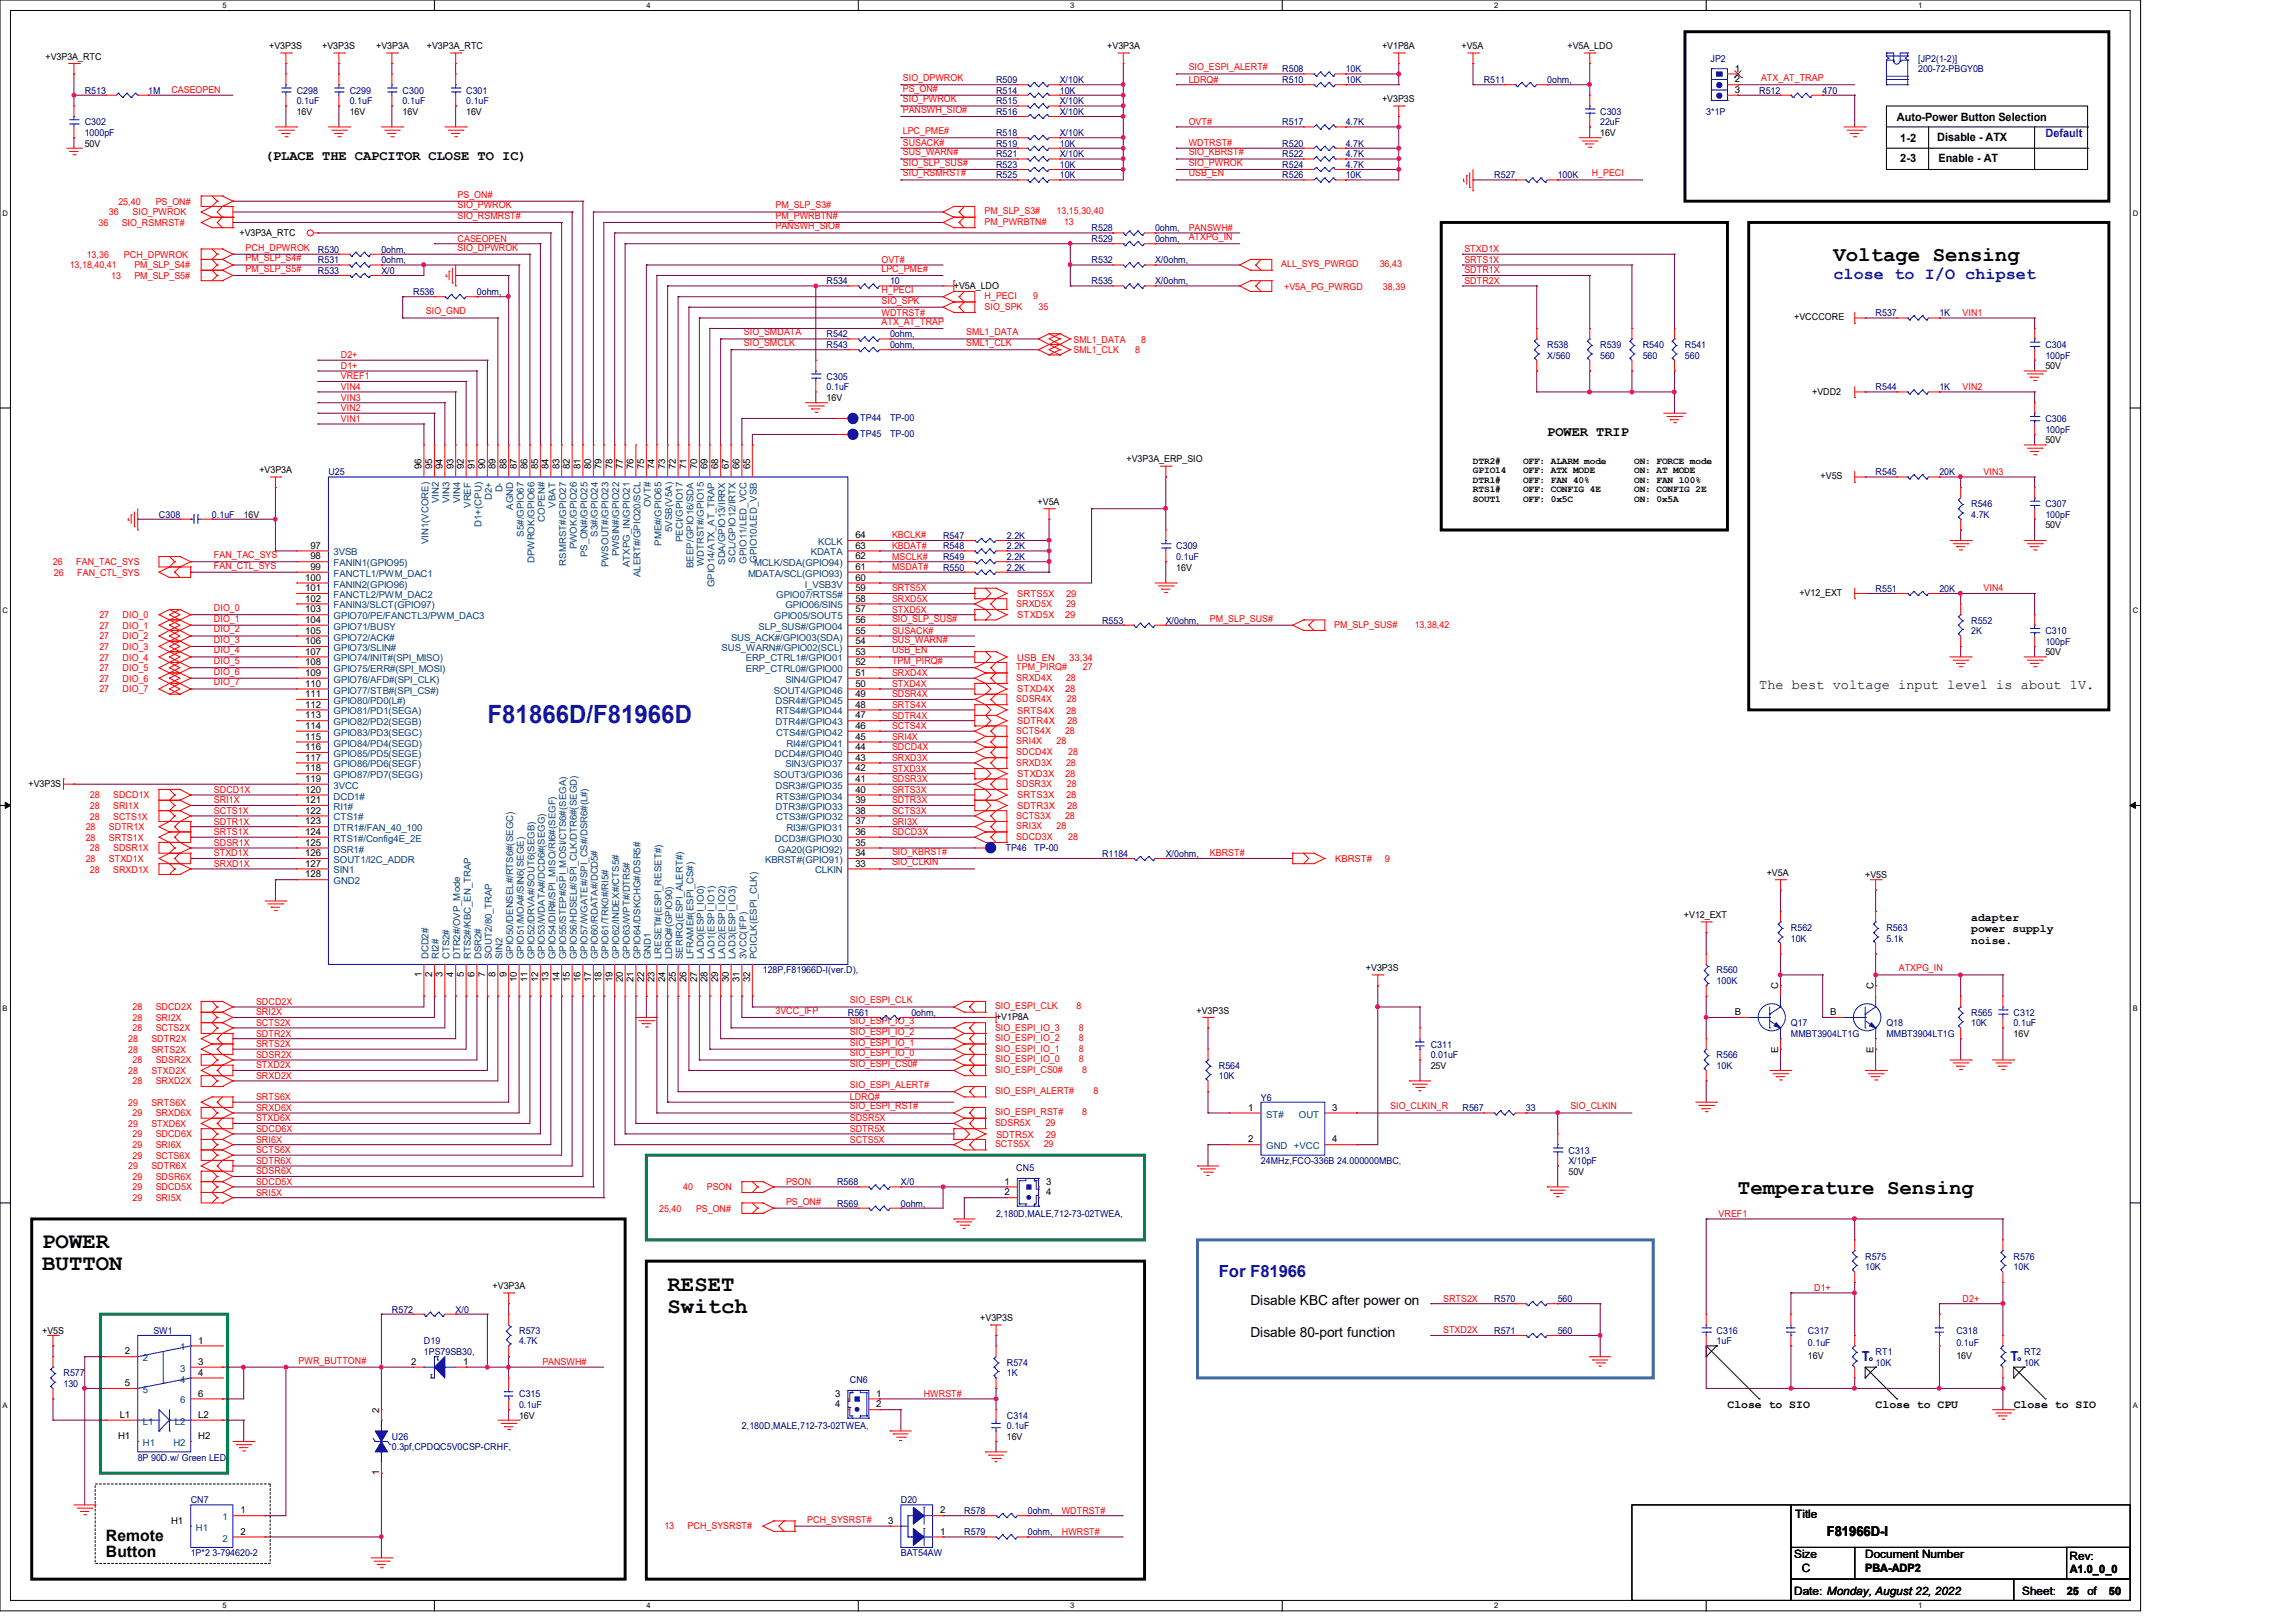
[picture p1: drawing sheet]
<svg xmlns="http://www.w3.org/2000/svg" width="297mm" height="210mm" viewBox="0 0 297 210" stroke-linecap="round" stroke-linejoin="round" font-family="sans-serif">
<defs><g id="words">
<text font-size="3.3" fill="#00f" x="63.1" y="93.5">F81866D/F81966D</text>
<g font-size="2.9">
<text x="5.5" y="161.5">POWER</text>
<text x="5.5" y="164.4">BUTTON</text>
<text x="86.4" y="167">RESET</text>
<text x="86.4" y="169.9">Switch</text>
</g>
<g font-size="2.7">
<text x="237.3" y="33.8">Voltage Sensing</text>
<text x="224.9" y="154.5">Temperature Sensing</text>
</g>
<g font-size="2.2" fill="#00f">
<text x="237.3" y="36.1">close to I/O chipset</text>
<text x="157.7" y="165.2">For F81966</text>
</g>
<g font-size="2">
<text x="13.7" y="199.4">Remote</text>
<text x="13.7" y="201.5">Button</text>
</g>
<g font-size="1.8">
<text x="34.3" y="20.7">(PLACE THE CAPCITOR CLOSE TO IC)</text>
<text x="200.2" y="56.4">POWER TRIP</text>
<text x="227.7" y="89.2">The best voltage input level is about 1V.</text>
<text x="161.8" y="168.9">Disable KBC after power on</text>
<text x="161.8" y="173.1">Disable 80-port function</text>
<text x="236.4" y="198.7">F81966D-I</text>
</g>
<g font-size="1.8" fill="#00f">
<text x="241" y="176.1">T</text>
<text x="260.2" y="176.1">T</text>
</g>
<g font-size="1.5">
<text x="245.5" y="15.6">Auto-Power Button Selection</text>
<text x="245.9" y="21">2-3</text>
<text x="245.9" y="18.3">1-2</text>
<text x="250.7" y="18.2">Disable - ATX</text>
<text x="250.9" y="21">Enable - AT</text>
<text x="255.1" y="119.2">adapter</text>
<text x="255.1" y="120.6">power supply</text>
<text x="255.1" y="122.1">noise.</text>
<text x="223.6" y="182.2">Close to SIO</text>
<text x="242.7" y="182.2">Close to CPU</text>
<text x="260.6" y="182.2">Close to SIO</text>
<text x="232.3" y="196.4">Title</text>
<text x="232.2" y="201.6">Size</text>
<text x="233.2" y="203.4">C</text>
<text x="241.4" y="201.6">Document Number</text>
<text x="241.4" y="203.4">PBA-ADP2</text>
<text x="267.8" y="201.8">Rev:</text>
<text x="267.9" y="203.5">A1.0_0_0</text>
<text x="232.2" y="206.4">Date: Monday, August 22, 2022</text>
<text x="261.7" y="206.4">Sheet:</text>
<text x="267.5" y="206.4">25</text>
<text x="270.2" y="206.4">of</text>
<text x="272.9" y="206.4">50</text>
</g>
<text font-size="1.5" fill="#00f" x="264.7" y="17.8">Default</text>
<g font-size="1.2">
<text x="5.9" y="7.7">+V3P3A_RTC</text>
<text x="34.8" y="6.3">+V3P3S</text>
<text x="41.7" y="6.3">+V3P3S</text>
<text x="48.7" y="6.3">+V3P3A</text>
<text x="55.2" y="6.3">+V3P3A_RTC</text>
<text x="143.3" y="6.3">+V3P3A</text>
<text x="178.9" y="6.3">+V1P8A</text>
<text x="189.1" y="6.3">+V5A</text>
<text x="202.9" y="6.3">+V5A_LDO</text>
<text x="224.5" y="9.3">1</text>
<text x="224.5" y="10.7">2</text>
<text x="38.4" y="14.9">16V</text>
<text x="45.3" y="14.9">16V</text>
<text x="52.1" y="14.9">16V</text>
<text x="60.3" y="14.9">16V</text>
<text x="178.9" y="13.2">+V3P3S</text>
<text x="207.1" y="17.6">16V</text>
<text x="224.5" y="12">3</text>
<text x="11" y="19">50V</text>
<text x="31" y="30.5">+V3P3A_RTC</text>
<text x="123.4" y="37.3">+V5A_LDO</text>
<text x="232.2" y="41.4">+VCCCORE</text>
<text x="264.7" y="47.8">50V</text>
<text x="107" y="51.9">16V</text>
<text x="234.5" y="51.1">+VDD2</text>
<text x="145.8" y="59.8">+V3P3A_ERP_SIO</text>
<text x="190.6" y="60">DTR2#</text>
<text x="197.1" y="60">OFF: ALARM mode</text>
<text x="211.5" y="60">ON: FORCE mode</text>
<text x="264.7" y="57.4">50V</text>
<text x="33.6" y="61.2">+V3P3A</text>
<text x="54.6" y="60.7" transform="rotate(-90 54.6 60.7)">96</text>
<text x="55.9" y="60.7" transform="rotate(-90 55.9 60.7)">95</text>
<text x="57.3" y="60.7" transform="rotate(-90 57.3 60.7)">94</text>
<text x="58.7" y="60.7" transform="rotate(-90 58.7 60.7)">93</text>
<text x="60" y="60.7" transform="rotate(-90 60 60.7)">92</text>
<text x="61.4" y="60.7" transform="rotate(-90 61.4 60.7)">91</text>
<text x="62.8" y="60.7" transform="rotate(-90 62.8 60.7)">90</text>
<text x="64.1" y="60.7" transform="rotate(-90 64.1 60.7)">89</text>
<text x="65.5" y="60.7" transform="rotate(-90 65.5 60.7)">88</text>
<text x="66.9" y="60.7" transform="rotate(-90 66.9 60.7)">87</text>
<text x="68.3" y="60.7" transform="rotate(-90 68.3 60.7)">86</text>
<text x="69.6" y="60.7" transform="rotate(-90 69.6 60.7)">85</text>
<text x="71" y="60.7" transform="rotate(-90 71 60.7)">84</text>
<text x="72.4" y="60.7" transform="rotate(-90 72.4 60.7)">83</text>
<text x="73.7" y="60.7" transform="rotate(-90 73.7 60.7)">82</text>
<text x="75.1" y="60.7" transform="rotate(-90 75.1 60.7)">81</text>
<text x="76.5" y="60.7" transform="rotate(-90 76.5 60.7)">80</text>
<text x="77.9" y="60.7" transform="rotate(-90 77.9 60.7)">79</text>
<text x="79.2" y="60.7" transform="rotate(-90 79.2 60.7)">78</text>
<text x="80.6" y="60.7" transform="rotate(-90 80.6 60.7)">77</text>
<text x="82" y="60.7" transform="rotate(-90 82 60.7)">76</text>
<text x="83.4" y="60.7" transform="rotate(-90 83.4 60.7)">75</text>
<text x="84.7" y="60.7" transform="rotate(-90 84.7 60.7)">74</text>
<text x="86.1" y="60.7" transform="rotate(-90 86.1 60.7)">73</text>
<text x="87.5" y="60.7" transform="rotate(-90 87.5 60.7)">72</text>
<text x="88.9" y="60.7" transform="rotate(-90 88.9 60.7)">71</text>
<text x="90.2" y="60.7" transform="rotate(-90 90.2 60.7)">70</text>
<text x="91.6" y="60.7" transform="rotate(-90 91.6 60.7)">69</text>
<text x="93" y="60.7" transform="rotate(-90 93 60.7)">68</text>
<text x="94.3" y="60.7" transform="rotate(-90 94.3 60.7)">67</text>
<text x="95.7" y="60.7" transform="rotate(-90 95.7 60.7)">66</text>
<text x="97.1" y="60.7" transform="rotate(-90 97.1 60.7)">65</text>
<text x="134.3" y="65.3">+V5A</text>
<text x="190.6" y="61.2">GPIO14</text>
<text x="190.6" y="62.4">DTR1#</text>
<text x="190.6" y="63.7">RTS1#</text>
<text x="190.6" y="64.9">SOUT1</text>
<text x="197.1" y="61.2">OFF: ATX MODE</text>
<text x="197.1" y="62.4">OFF: FAN 40%</text>
<text x="197.1" y="63.7">OFF: CONFIG 4E</text>
<text x="197.1" y="64.9">OFF: 0x5C</text>
<text x="211.5" y="61.2">ON: AT MODE</text>
<text x="211.5" y="62.4">ON: FAN 100%</text>
<text x="211.5" y="63.7">ON: CONFIG 2E</text>
<text x="211.5" y="64.9">ON: 0x5A</text>
<text x="235.6" y="62">+V5S</text>
<text x="31.5" y="67">16V</text>
<text x="40.2" y="71">97</text>
<text x="110.7" y="71">63</text>
<text x="110.7" y="69.6">64</text>
<text x="264.7" y="68.3">50V</text>
<text x="39.5" y="75.1">100</text>
<text x="39.5" y="76.5">101</text>
<text x="39.5" y="77.9">102</text>
<text x="40.2" y="72.4">98</text>
<text x="40.2" y="73.7">99</text>
<text x="110.7" y="77.9">58</text>
<text x="110.7" y="76.5">59</text>
<text x="110.7" y="75.1">60</text>
<text x="110.7" y="73.7">61</text>
<text x="110.7" y="72.4">62</text>
<text x="152.2" y="73.8">16V</text>
<text x="232.9" y="77.1">+V12_EXT</text>
<text x="39.5" y="79.2">103</text>
<text x="39.5" y="80.6">104</text>
<text x="39.5" y="82">105</text>
<text x="39.5" y="83.4">106</text>
<text x="110.7" y="83.4">54</text>
<text x="110.7" y="82">55</text>
<text x="110.7" y="80.6">56</text>
<text x="110.7" y="79.2">57</text>
<text x="39.5" y="84.7">107</text>
<text x="39.5" y="86.1">108</text>
<text x="39.5" y="87.5">109</text>
<text x="39.5" y="88.9">110</text>
<text x="110.7" y="88.9">50</text>
<text x="110.7" y="87.5">51</text>
<text x="110.7" y="86.1">52</text>
<text x="110.7" y="84.7">53</text>
<text x="264.7" y="84.8">50V</text>
<text x="39.5" y="90.2">111</text>
<text x="39.5" y="91.6">112</text>
<text x="39.5" y="93">113</text>
<text x="39.5" y="94.3">114</text>
<text x="39.5" y="95.7">115</text>
<text x="110.7" y="95.7">45</text>
<text x="110.7" y="94.3">46</text>
<text x="110.7" y="93">47</text>
<text x="110.7" y="91.6">48</text>
<text x="110.7" y="90.2">49</text>
<text x="3.7" y="101.8">+V3P3S</text>
<text x="39.5" y="97.1">116</text>
<text x="39.5" y="98.4">117</text>
<text x="39.5" y="99.8">118</text>
<text x="39.5" y="101.2">119</text>
<text x="110.7" y="101.2">41</text>
<text x="110.7" y="99.8">42</text>
<text x="110.7" y="98.4">43</text>
<text x="110.7" y="97.1">44</text>
<text x="39.5" y="102.6">120</text>
<text x="39.5" y="103.9">121</text>
<text x="39.5" y="105.3">122</text>
<text x="39.5" y="106.7">123</text>
<text x="110.7" y="106.7">37</text>
<text x="110.7" y="105.3">38</text>
<text x="110.7" y="103.9">39</text>
<text x="110.7" y="102.6">40</text>
<text x="39.5" y="108">124</text>
<text x="39.5" y="109.4">125</text>
<text x="39.5" y="110.8">126</text>
<text x="39.5" y="112.1">127</text>
<text x="39.5" y="113.5">128</text>
<text x="110.7" y="112.1">33</text>
<text x="110.7" y="110.8">34</text>
<text x="110.7" y="109.4">35</text>
<text x="110.7" y="108">36</text>
<text x="228.6" y="113.3">+V5A</text>
<text x="241.4" y="113.6">+V5S</text>
<text x="217.9" y="118.8">+V12_EXT</text>
<text x="176.8" y="125.7">+V3P3S</text>
<text x="54.6" y="126.4" transform="rotate(-90 54.6 126.4)">1</text>
<text x="55.9" y="126.4" transform="rotate(-90 55.9 126.4)">2</text>
<text x="57.3" y="126.4" transform="rotate(-90 57.3 126.4)">3</text>
<text x="58.7" y="126.4" transform="rotate(-90 58.7 126.4)">4</text>
<text x="60" y="126.4" transform="rotate(-90 60 126.4)">5</text>
<text x="61.4" y="126.4" transform="rotate(-90 61.4 126.4)">6</text>
<text x="62.8" y="126.4" transform="rotate(-90 62.8 126.4)">7</text>
<text x="64.1" y="126.4" transform="rotate(-90 64.1 126.4)">8</text>
<text x="65.5" y="126.4" transform="rotate(-90 65.5 126.4)">9</text>
<text x="66.9" y="127.1" transform="rotate(-90 66.9 127.1)">10</text>
<text x="68.3" y="127.1" transform="rotate(-90 68.3 127.1)">11</text>
<text x="69.6" y="127.1" transform="rotate(-90 69.6 127.1)">12</text>
<text x="71" y="127.1" transform="rotate(-90 71 127.1)">13</text>
<text x="72.4" y="127.1" transform="rotate(-90 72.4 127.1)">14</text>
<text x="73.7" y="127.1" transform="rotate(-90 73.7 127.1)">15</text>
<text x="75.1" y="127.1" transform="rotate(-90 75.1 127.1)">16</text>
<text x="76.5" y="127.1" transform="rotate(-90 76.5 127.1)">17</text>
<text x="77.9" y="127.1" transform="rotate(-90 77.9 127.1)">18</text>
<text x="79.2" y="127.1" transform="rotate(-90 79.2 127.1)">19</text>
<text x="80.6" y="127.1" transform="rotate(-90 80.6 127.1)">20</text>
<text x="82" y="127.1" transform="rotate(-90 82 127.1)">21</text>
<text x="83.4" y="127.1" transform="rotate(-90 83.4 127.1)">22</text>
<text x="84.7" y="127.1" transform="rotate(-90 84.7 127.1)">23</text>
<text x="86.1" y="127.1" transform="rotate(-90 86.1 127.1)">24</text>
<text x="87.5" y="127.1" transform="rotate(-90 87.5 127.1)">25</text>
<text x="88.9" y="127.1" transform="rotate(-90 88.9 127.1)">26</text>
<text x="90.2" y="127.1" transform="rotate(-90 90.2 127.1)">27</text>
<text x="91.6" y="127.1" transform="rotate(-90 91.6 127.1)">28</text>
<text x="93" y="127.1" transform="rotate(-90 93 127.1)">29</text>
<text x="94.3" y="127.1" transform="rotate(-90 94.3 127.1)">30</text>
<text x="95.7" y="127.1" transform="rotate(-90 95.7 127.1)">31</text>
<text x="97.1" y="127.1" transform="rotate(-90 97.1 127.1)">32</text>
<text x="128.9" y="132">+V1P8A</text>
<text x="154.9" y="131.1">+V3P3S</text>
<text x="224.5" y="131.4">B</text>
<text x="230.1" y="127.9" transform="rotate(-90 230.1 127.9)">C</text>
<text x="236.8" y="131.4">B</text>
<text x="242.4" y="127.9" transform="rotate(-90 242.4 127.9)">C</text>
<text x="230.1" y="136.2" transform="rotate(-90 230.1 136.2)">E</text>
<text x="242.4" y="136.2" transform="rotate(-90 242.4 136.2)">E</text>
<text x="260.6" y="134.2">16V</text>
<text x="161.5" y="143.7">1</text>
<text x="172.4" y="143.7">3</text>
<text x="185.2" y="138.3">25V</text>
<text x="161.5" y="147.8">2</text>
<text x="172.4" y="147.8">4</text>
<text x="130" y="153.3">1</text>
<text x="130" y="154.7">2</text>
<text x="135.4" y="153.3">3</text>
<text x="135.4" y="154.7">4</text>
<text x="203" y="152">50V</text>
<text x="63.8" y="166.8">+V3P3A</text>
<text x="5.5" y="172.6">+V5S</text>
<text x="25.7" y="173.9">1</text>
<text x="126.9" y="170.9">+V3P3S</text>
<text x="16.2" y="175.3">2</text>
<text x="16.2" y="179.4">5</text>
<text x="25.7" y="176.6">3</text>
<text x="25.7" y="178">4</text>
<text x="53.2" y="176.6">2</text>
<text x="59.9" y="176.6">1</text>
<text x="234" y="175.9">16V</text>
<text x="253.2" y="175.9">16V</text>
<text x="15.5" y="183.5">L1</text>
<text x="25.7" y="183.5">L2</text>
<text x="25.7" y="180.7">6</text>
<text x="49.1" y="182.8" transform="rotate(-90 49.1 182.8)">2</text>
<text x="67.2" y="183.6">16V</text>
<text x="108.1" y="180.7">3</text>
<text x="108.1" y="182.1">4</text>
<text x="113.4" y="180.7">1</text>
<text x="113.4" y="182.1">2</text>
<text x="15.3" y="186.2">H1</text>
<text x="25.7" y="186.2">H2</text>
<text x="49.1" y="190.9" transform="rotate(-90 49.1 190.9)">1</text>
<text x="130.3" y="186.3">16V</text>
<text x="22.1" y="197.2">H1</text>
<text x="31.1" y="195.8">1</text>
<text x="114.9" y="197.2">3</text>
<text x="121.7" y="195.8">2</text>
<text x="31.1" y="198.6">2</text>
<text x="121.7" y="198.6">1</text>
</g>
<g font-size="1.2" fill="#f00">
<text x="116.8" y="10.5">SIO_DPWROK</text>
<text x="116.8" y="11.9">PS_ON#</text>
<text x="153.8" y="9.1">SIO_ESPI_ALERT#</text>
<text x="153.8" y="10.7">LDRQ#</text>
<text x="227.9" y="10.5">ATX_AT_TRAP</text>
<text x="22.2" y="12.1">CASEOPEN</text>
<text x="116.8" y="13.3">SIO_PWROK</text>
<text x="116.8" y="17.4">LPC_PME#</text>
<text x="116.8" y="14.6">PANSWH_SIO#</text>
<text x="153.8" y="16.2">OVT#</text>
<text x="116.8" y="18.9">SUSACK#</text>
<text x="116.8" y="20.1">SUS_WARN#</text>
<text x="116.8" y="21.5">SIO_SLP_SUS#</text>
<text x="116.8" y="22.8">SIO_RSMRST#</text>
<text x="153.8" y="18.9">WDTRST#</text>
<text x="153.8" y="21.5">SIO_PWROK</text>
<text x="153.8" y="22.8">USB_EN</text>
<text x="153.8" y="20.1">SIO_KBRST#</text>
<text x="206" y="22.8">H_PECI</text>
<text x="12.7" y="29.3">36</text>
<text x="14.1" y="27.9">36</text>
<text x="15.3" y="26.5">25,40</text>
<text x="15.7" y="29.3">SIO_RSMRST#</text>
<text x="17.1" y="27.9">SIO_PWROK</text>
<text x="20.2" y="26.5">PS_ON#</text>
<text x="59.2" y="25.6">PS_ON#</text>
<text x="59.2" y="27">SIO_PWROK</text>
<text x="59.2" y="28.3">SIO_RSMRST#</text>
<text x="100.4" y="27">PM_SLP_S3#</text>
<text x="100.4" y="28.3">PM_PWRBTN#</text>
<text x="100.4" y="29.7">PANSWH_SIO#</text>
<text x="127.4" y="27.7">PM_SLP_S3#</text>
<text x="127.4" y="29.1">PM_PWRBTN#</text>
<text x="136.7" y="27.7">13,15,30,40</text>
<text x="137.7" y="29.1">13</text>
<text x="153.8" y="29.9">PANSWH#</text>
<text x="9" y="34.7">13,18,40,41</text>
<text x="11.2" y="33.4">13,36</text>
<text x="16" y="33.4">PCH_DPWROK</text>
<text x="17.4" y="34.7">PM_SLP_S4#</text>
<text x="31.8" y="33.8">PM_SLP_S4#</text>
<text x="31.8" y="35.2">PM_SLP_S5#</text>
<text x="31.8" y="32.4">PCH_DPWROK</text>
<text x="59.2" y="31.3">CASEOPEN</text>
<text x="59.2" y="32.4">SIO_DPWROK</text>
<text x="114.1" y="34">OVT#</text>
<text x="114.1" y="35.2">LPC_PME#</text>
<text x="153.8" y="31.1">ATXPG_IN</text>
<text x="165.8" y="34.6">ALL_SYS_PWRGD</text>
<text x="178.6" y="34.6">36,43</text>
<text x="189.5" y="34">SRTS1X</text>
<text x="189.5" y="32.6">STXD1X</text>
<text x="189.5" y="35.4">SDTR1X</text>
<text x="14.4" y="36.1">13</text>
<text x="17.4" y="36.1">PM_SLP_S5#</text>
<text x="55.1" y="40.7">SIO_GND</text>
<text x="114.1" y="37.9">H_PECI</text>
<text x="114.1" y="39.3">SIO_SPK</text>
<text x="114.1" y="40.9">WDTRST#</text>
<text x="127.4" y="38.7">H_PECI</text>
<text x="127.4" y="40.1">SIO_SPK</text>
<text x="133.7" y="38.7">9</text>
<text x="134.4" y="40.1">35</text>
<text x="166.2" y="37.5">+V5A_PG_PWRGD</text>
<text x="179" y="37.5">38,39</text>
<text x="189.5" y="36.7">SDTR2X</text>
<text x="254" y="40.9">VIN1</text>
<text x="44.1" y="47.8">D1+</text>
<text x="44.1" y="46.4">D2+</text>
<text x="96.3" y="43.4">SIO_SMDATA</text>
<text x="96.3" y="44.8">SIO_SMCLK</text>
<text x="114.1" y="42">ATX_AT_TRAP</text>
<text x="125" y="43.4">SML1_DATA</text>
<text x="125" y="44.8">SML1_CLK</text>
<text x="138.9" y="44.3">SML1_DATA</text>
<text x="138.9" y="45.7">SML1_CLK</text>
<text x="146.9" y="45.7">8</text>
<text x="147.7" y="44.3">8</text>
<text x="44.1" y="53.2">VIN2</text>
<text x="44.1" y="49.1">VREF1</text>
<text x="44.1" y="50.5">VIN4</text>
<text x="44.1" y="51.9">VIN3</text>
<text x="254" y="50.5">VIN2</text>
<text x="44.1" y="54.6">VIN1</text>
<text x="256.7" y="61.5">VIN3</text>
<text x="115.4" y="69.7">KBCLK#</text>
<text x="115.4" y="71">KBDAT#</text>
<text x="6.9" y="73.2">26</text>
<text x="7" y="74.5">26</text>
<text x="9.9" y="73.2">FAN_TAC_SYS</text>
<text x="10" y="74.5">FAN_CTL_SYS</text>
<text x="27.7" y="73.6">FAN_CTL_SYS</text>
<text x="27.7" y="72.2">FAN_TAC_SYS</text>
<text x="115.4" y="73.8">MSDAT#</text>
<text x="115.4" y="72.4">MSCLK#</text>
<text x="115.4" y="76.5">SRTS5X</text>
<text x="115.4" y="77.9">SRXD5X</text>
<text x="131.7" y="77.3">SRTS5X</text>
<text x="138" y="77.3">29</text>
<text x="256.7" y="76.5">VIN4</text>
<text x="12.9" y="80">27</text>
<text x="12.9" y="81.4">27</text>
<text x="12.9" y="82.7">27</text>
<text x="15.9" y="80">DIO_0</text>
<text x="15.9" y="81.4">DIO_1</text>
<text x="15.9" y="82.7">DIO_2</text>
<text x="27.7" y="79.1">DIO_0</text>
<text x="27.7" y="80.4">DIO_1</text>
<text x="27.7" y="81.8">DIO_2</text>
<text x="27.7" y="83.2">DIO_3</text>
<text x="115.4" y="82">SUSACK#</text>
<text x="115.4" y="83.2">SUS_WARN#</text>
<text x="115.4" y="80.4">SIO_SLP_SUS#</text>
<text x="115.4" y="79.3">STXD5X</text>
<text x="131.5" y="78.5">SRXD5X</text>
<text x="131.7" y="80">STXD5X</text>
<text x="137.8" y="80">29</text>
<text x="138" y="78.5">29</text>
<text x="156.6" y="80.4">PM_SLP_SUS#</text>
<text x="172.7" y="81.2">PM_SLP_SUS#</text>
<text x="183.1" y="81.2">13,38,42</text>
<text x="12.9" y="84.1">27</text>
<text x="12.9" y="85.5">27</text>
<text x="12.9" y="86.9">27</text>
<text x="12.9" y="88.2">27</text>
<text x="12.9" y="89.6">27</text>
<text x="15.9" y="84.1">DIO_3</text>
<text x="15.9" y="85.5">DIO_4</text>
<text x="15.9" y="86.9">DIO_5</text>
<text x="15.9" y="88.2">DIO_6</text>
<text x="15.9" y="89.6">DIO_7</text>
<text x="27.7" y="84.5">DIO_4</text>
<text x="27.7" y="85.9">DIO_5</text>
<text x="27.7" y="87.3">DIO_6</text>
<text x="27.7" y="88.7">DIO_7</text>
<text x="115.4" y="84.5">USB_EN</text>
<text x="115.4" y="87.5">SRXD4X</text>
<text x="115.4" y="88.9">STXD4X</text>
<text x="115.4" y="85.9">TPM_PIRQ#</text>
<text x="131.5" y="88.1">SRXD4X</text>
<text x="131.5" y="86.7">TPM_PIRQ#</text>
<text x="131.7" y="85.5">USB_EN</text>
<text x="131.7" y="89.6">STXD4X</text>
<text x="137.8" y="89.6">28</text>
<text x="138" y="88.1">28</text>
<text x="138.4" y="85.5">33,34</text>
<text x="140.2" y="86.7">27</text>
<text x="115.4" y="90.3">SDSR4X</text>
<text x="115.4" y="91.6">SRTS4X</text>
<text x="115.4" y="93">SDTR4X</text>
<text x="115.4" y="94.4">SCTS4X</text>
<text x="115.4" y="95.8">SRI4X</text>
<text x="131.5" y="90.8">SDSR4X</text>
<text x="131.5" y="95">SCTS4X</text>
<text x="131.7" y="93.7">SDTR4X</text>
<text x="131.7" y="92.3">SRTS4X</text>
<text x="137.8" y="95">28</text>
<text x="138" y="92.3">28</text>
<text x="138.1" y="90.8">28</text>
<text x="138.1" y="93.7">28</text>
<text x="115.4" y="99.9">STXD3X</text>
<text x="115.4" y="101.2">SDSR3X</text>
<text x="115.4" y="97.1">SDCD4X</text>
<text x="115.4" y="98.5">SRXD3X</text>
<text x="131.5" y="96.3">SRI4X</text>
<text x="131.5" y="97.7">SDCD4X</text>
<text x="131.5" y="99.1">SRXD3X</text>
<text x="131.5" y="101.8">SDSR3X</text>
<text x="131.7" y="100.6">STXD3X</text>
<text x="136.7" y="96.3">28</text>
<text x="137.8" y="100.6">28</text>
<text x="138" y="99.1">28</text>
<text x="138.1" y="101.8">28</text>
<text x="138.3" y="97.7">28</text>
<text x="11.1" y="107.4">28</text>
<text x="11.6" y="103.3">28</text>
<text x="11.6" y="104.7">28</text>
<text x="11.6" y="106">28</text>
<text x="14.1" y="107.4">SDTR1X</text>
<text x="14.6" y="103.3">SDCD1X</text>
<text x="14.6" y="104.7">SRI1X</text>
<text x="14.6" y="106">SCTS1X</text>
<text x="27.7" y="104">SRI1X</text>
<text x="27.7" y="102.6">SDCD1X</text>
<text x="27.7" y="106.7">SDTR1X</text>
<text x="27.7" y="105.3">SCTS1X</text>
<text x="115.4" y="102.6">SRTS3X</text>
<text x="115.4" y="104">SDTR3X</text>
<text x="115.4" y="105.3">SCTS3X</text>
<text x="115.4" y="106.7">SRI3X</text>
<text x="131.5" y="105.9">SCTS3X</text>
<text x="131.5" y="107.3">SRI3X</text>
<text x="131.7" y="104.7">SDTR3X</text>
<text x="131.7" y="103.3">SRTS3X</text>
<text x="136.7" y="107.3">28</text>
<text x="137.8" y="105.9">28</text>
<text x="138" y="103.3">28</text>
<text x="138.1" y="104.7">28</text>
<text x="11.1" y="111.5">28</text>
<text x="11.1" y="108.8">28</text>
<text x="11.6" y="110.2">28</text>
<text x="11.6" y="112.9">28</text>
<text x="14.1" y="111.5">STXD1X</text>
<text x="14.1" y="108.8">SRTS1X</text>
<text x="14.6" y="110.2">SDSR1X</text>
<text x="14.6" y="112.9">SRXD1X</text>
<text x="27.7" y="110.8">STXD1X</text>
<text x="27.7" y="109.5">SDSR1X</text>
<text x="27.7" y="108.1">SRTS1X</text>
<text x="27.7" y="112.2">SRXD1X</text>
<text x="115.4" y="112">SIO_CLKIN</text>
<text x="115.4" y="108.1">SDCD3X</text>
<text x="115.4" y="110.6">SIO_KBRST#</text>
<text x="131.5" y="108.7">SDCD3X</text>
<text x="138.3" y="108.7">28</text>
<text x="156.6" y="110.8">KBRST#</text>
<text x="172.8" y="111.5">KBRST#</text>
<text x="179.2" y="111.5">9</text>
<text x="245.7" y="125.7">ATXPG_IN</text>
<text x="17.1" y="130.7">28</text>
<text x="20.2" y="130.7">SDCD2X</text>
<text x="33.1" y="130">SDCD2X</text>
<text x="33.1" y="131.4">SRI2X</text>
<text x="100.4" y="131.2">3VCC_IFP</text>
<text x="110" y="129.8">SIO_ESPI_CLK</text>
<text x="128.8" y="130.6">SIO_ESPI_CLK</text>
<text x="139.3" y="130.6">8</text>
<text x="16.6" y="134.9">28</text>
<text x="16.6" y="136.2">28</text>
<text x="17.1" y="132.1">28</text>
<text x="17.1" y="133.5">28</text>
<text x="17.1" y="137.6">28</text>
<text x="19.6" y="134.9">SDTR2X</text>
<text x="19.6" y="136.2">SRTS2X</text>
<text x="20.2" y="132.1">SRI2X</text>
<text x="20.2" y="133.5">SCTS2X</text>
<text x="20.2" y="137.6">SDSR2X</text>
<text x="33.1" y="134.2">SDTR2X</text>
<text x="33.1" y="132.8">SCTS2X</text>
<text x="33.1" y="136.9">SDSR2X</text>
<text x="33.1" y="135.5">SRTS2X</text>
<text x="110" y="132.5">SIO_ESPI_IO_3</text>
<text x="110" y="133.9">SIO_ESPI_IO_2</text>
<text x="110" y="135.3">SIO_ESPI_IO_1</text>
<text x="110" y="136.7">SIO_ESPI_IO_0</text>
<text x="128.8" y="133.3">SIO_ESPI_IO_3</text>
<text x="128.8" y="134.7">SIO_ESPI_IO_2</text>
<text x="128.8" y="136.1">SIO_ESPI_IO_1</text>
<text x="128.8" y="137.5">SIO_ESPI_IO_0</text>
<text x="139.6" y="133.3">8</text>
<text x="139.6" y="134.7">8</text>
<text x="139.6" y="136.1">8</text>
<text x="139.6" y="137.5">8</text>
<text x="16.6" y="139">28</text>
<text x="16.6" y="143.1">29</text>
<text x="17.1" y="140.3">28</text>
<text x="19.6" y="139">STXD2X</text>
<text x="19.6" y="143.1">SRTS6X</text>
<text x="20.2" y="140.3">SRXD2X</text>
<text x="33.1" y="139.6">SRXD2X</text>
<text x="33.1" y="138.3">STXD2X</text>
<text x="33.1" y="142.4">SRTS6X</text>
<text x="33.1" y="143.8">SRXD6X</text>
<text x="110" y="138">SIO_ESPI_CS0#</text>
<text x="110" y="140.8">SIO_ESPI_ALERT#</text>
<text x="110" y="143.6">SIO_ESPI_RST#</text>
<text x="110" y="142.4">LDRQ#</text>
<text x="128.8" y="138.9">SIO_ESPI_CS0#</text>
<text x="128.8" y="141.6">SIO_ESPI_ALERT#</text>
<text x="140" y="138.9">8</text>
<text x="141.5" y="141.6">8</text>
<text x="179.9" y="143.6">SIO_CLKIN_R</text>
<text x="203.2" y="143.6">SIO_CLKIN</text>
<text x="16.6" y="145.8">29</text>
<text x="17.1" y="147.2">29</text>
<text x="17.1" y="148.6">29</text>
<text x="17.1" y="149.9">29</text>
<text x="17.1" y="144.4">29</text>
<text x="19.6" y="145.8">STXD6X</text>
<text x="20.2" y="147.2">SDCD6X</text>
<text x="20.2" y="148.6">SRI6X</text>
<text x="20.2" y="149.9">SCTS6X</text>
<text x="20.2" y="144.4">SRXD6X</text>
<text x="33.1" y="145.1">STXD6X</text>
<text x="33.1" y="146.5">SDCD6X</text>
<text x="33.1" y="147.9">SRI6X</text>
<text x="33.1" y="149.2">SCTS6X</text>
<text x="110" y="145.1">SDSR5X</text>
<text x="110" y="146.5">SDTR5X</text>
<text x="110" y="147.9">SCTS5X</text>
<text x="128.8" y="144.3">SIO_ESPI_RST#</text>
<text x="128.8" y="148.4">SCTS5X</text>
<text x="128.8" y="145.7">SDSR5X</text>
<text x="128.9" y="147.2">SDTR5X</text>
<text x="135.1" y="148.4">29</text>
<text x="135.3" y="145.7">29</text>
<text x="135.3" y="147.2">29</text>
<text x="140" y="144.3">8</text>
<text x="16.6" y="151.3">29</text>
<text x="17.1" y="152.7">29</text>
<text x="17.1" y="154">29</text>
<text x="17.1" y="155.4">29</text>
<text x="19.6" y="151.3">SDTR6X</text>
<text x="20.2" y="152.7">SDSR6X</text>
<text x="20.2" y="154">SDCD5X</text>
<text x="20.2" y="155.4">SRI5X</text>
<text x="33.1" y="150.6">SDTR6X</text>
<text x="33.1" y="152">SDSR6X</text>
<text x="33.1" y="153.3">SDCD5X</text>
<text x="33.1" y="154.7">SRI5X</text>
<text x="88.4" y="154">40</text>
<text x="91.5" y="154">PSON</text>
<text x="101.7" y="153.3">PSON</text>
<text x="101.7" y="155.9">PS_ON#</text>
<text x="85.3" y="156.8">25,40</text>
<text x="90.1" y="156.8">PS_ON#</text>
<text x="222.4" y="157.5">VREF1</text>
<text x="234.8" y="167">D1+</text>
<text x="186.8" y="168.4">SRTS2X</text>
<text x="186.8" y="172.5">STXD2X</text>
<text x="254" y="168.4">D2+</text>
<text x="38.6" y="176.4">PWR_BUTTON#</text>
<text x="70.2" y="176.7">PANSWH#</text>
<text x="119.5" y="180.8">HWRST#</text>
<text x="86" y="197.8">13</text>
<text x="89" y="197.8">PCH_SYSRST#</text>
<text x="104.5" y="197">PCH_SYSRST#</text>
<text x="137.4" y="195.9">WDTRST#</text>
<text x="137.4" y="198.6">HWRST#</text>
</g>
<g font-size="1.2" fill="#000080">
<text x="128.9" y="10.7">R509</text>
<text x="137.2" y="10.7">X/10K</text>
<text x="165.9" y="10.7">R510</text>
<text x="165.9" y="9.4">R508</text>
<text x="174.2" y="10.7">10K</text>
<text x="174.2" y="9.4">10K</text>
<text x="192" y="10.7">R511</text>
<text x="200.2" y="10.7">0ohm,</text>
<text x="221.4" y="8">JP2</text>
<text x="248.2" y="8">[JP2(1-2)]</text>
<text x="248.2" y="9.4">200-72-PBGY0B</text>
<text x="11" y="12.1">R513</text>
<text x="11" y="16.2">C302</text>
<text x="11" y="17.6">1000pF</text>
<text x="19.2" y="12.1">1M</text>
<text x="38.4" y="12.1">C298</text>
<text x="38.4" y="13.5">0.1uF</text>
<text x="45.3" y="12.1">C299</text>
<text x="45.3" y="13.5">0.1uF</text>
<text x="52.1" y="12.1">C300</text>
<text x="52.1" y="13.5">0.1uF</text>
<text x="60.3" y="12.1">C301</text>
<text x="60.3" y="13.5">0.1uF</text>
<text x="128.9" y="17.6">R518</text>
<text x="128.9" y="12.1">R514</text>
<text x="128.9" y="13.5">R515</text>
<text x="128.9" y="14.9">R516</text>
<text x="137.2" y="17.6">X/10K</text>
<text x="137.2" y="12.1">10K</text>
<text x="137.2" y="13.5">X/10K</text>
<text x="137.2" y="14.9">X/10K</text>
<text x="165.9" y="16.2">R517</text>
<text x="174.2" y="16.2">4.7K</text>
<text x="207.1" y="14.9">C303</text>
<text x="207.1" y="16.2">22uF</text>
<text x="220.8" y="14.9">3*1P</text>
<text x="227.7" y="12.1">R512</text>
<text x="235.9" y="12.1">470</text>
<text x="128.9" y="21.7">R523</text>
<text x="128.9" y="20.3">R521</text>
<text x="128.9" y="19">R519</text>
<text x="128.9" y="23.1">R525</text>
<text x="137.2" y="21.7">10K</text>
<text x="137.2" y="20.3">X/10K</text>
<text x="137.2" y="19">10K</text>
<text x="137.2" y="23.1">10K</text>
<text x="165.9" y="20.3">R522</text>
<text x="165.9" y="23.1">R526</text>
<text x="165.9" y="21.7">R524</text>
<text x="165.9" y="19">R520</text>
<text x="174.2" y="20.3">4.7K</text>
<text x="174.2" y="23.1">10K</text>
<text x="174.2" y="21.7">4.7K</text>
<text x="174.2" y="19">4.7K</text>
<text x="193.4" y="23.1">R527</text>
<text x="201.6" y="23.1">100K</text>
<text x="141.3" y="29.9">R528</text>
<text x="149.5" y="29.9">0ohm,</text>
<text x="41.1" y="32.7">R530</text>
<text x="41.1" y="34">R531</text>
<text x="41.1" y="35.4">R533</text>
<text x="49.4" y="32.7">0ohm,</text>
<text x="49.4" y="34">0ohm,</text>
<text x="49.4" y="35.4">X/0</text>
<text x="141.3" y="31.3">R529</text>
<text x="141.3" y="34">R532</text>
<text x="149.5" y="31.3">0ohm,</text>
<text x="149.5" y="34">X/0ohm,</text>
<text x="53.5" y="38.1">R536</text>
<text x="61.7" y="38.1">0ohm,</text>
<text x="107" y="36.8">R534</text>
<text x="115.2" y="36.8">10</text>
<text x="141.3" y="36.8">R535</text>
<text x="149.5" y="36.8">X/0ohm,</text>
<text x="242.7" y="40.9">R537</text>
<text x="251" y="40.9">1K</text>
<text x="107" y="43.6">R542</text>
<text x="107" y="45">R543</text>
<text x="115.2" y="43.6">0ohm,</text>
<text x="115.2" y="45">0ohm,</text>
<text x="200.2" y="45">R538</text>
<text x="200.2" y="46.4">X/560</text>
<text x="207.1" y="45">R539</text>
<text x="207.1" y="46.4">560</text>
<text x="212.6" y="45">R540</text>
<text x="212.6" y="46.4">560</text>
<text x="218.1" y="45">R541</text>
<text x="218.1" y="46.4">560</text>
<text x="264.7" y="45">C304</text>
<text x="264.7" y="46.4">100pF</text>
<text x="107" y="49.1">C305</text>
<text x="107" y="50.5">0.1uF</text>
<text x="242.7" y="50.5">R544</text>
<text x="251" y="50.5">1K</text>
<text x="111.3" y="54.5">TP44</text>
<text x="111.3" y="56.6">TP45</text>
<text x="115.2" y="54.5">TP-00</text>
<text x="115.2" y="56.6">TP-00</text>
<text x="264.7" y="54.6">C306</text>
<text x="264.7" y="56">100pF</text>
<text x="42.5" y="61.5">U25</text>
<text x="242.7" y="61.5">R545</text>
<text x="251" y="61.5">20K</text>
<text x="255.1" y="65.6">R546</text>
<text x="264.7" y="65.6">C307</text>
<text x="20.6" y="67">C308</text>
<text x="27.4" y="67">0.1uF</text>
<text x="122" y="71.1">R548</text>
<text x="122" y="69.7">R547</text>
<text x="130.3" y="71.1">2.2K</text>
<text x="130.3" y="69.7">2.2K</text>
<text x="152.2" y="71.1">C309</text>
<text x="255.1" y="67">4.7K</text>
<text x="264.7" y="67">100pF</text>
<text x="122" y="72.4">R549</text>
<text x="122" y="73.8">R550</text>
<text x="130.3" y="72.4">2.2K</text>
<text x="130.3" y="73.8">2.2K</text>
<text x="152.2" y="72.4">0.1uF</text>
<text x="242.7" y="76.6">R551</text>
<text x="251" y="76.6">20K</text>
<text x="142.6" y="80.7">R553</text>
<text x="150.9" y="80.7">X/0ohm,</text>
<text x="255.1" y="80.7">R552</text>
<text x="255.1" y="82">2K</text>
<text x="264.7" y="82">C310</text>
<text x="264.7" y="83.4">100pF</text>
<text x="130.1" y="110.2">TP46</text>
<text x="133.9" y="110.2">TP-00</text>
<text x="142.6" y="110.9">R1184</text>
<text x="150.9" y="110.9">X/0ohm,</text>
<text x="98.7" y="125.9">128P,F81966D-I(ver.D),</text>
<text x="222.2" y="125.9">R560</text>
<text x="231.8" y="120.4">R562</text>
<text x="231.8" y="121.8">10K</text>
<text x="244.1" y="120.4">R563</text>
<text x="244.1" y="121.8">5.1k</text>
<text x="109.7" y="131.4">R561</text>
<text x="117.9" y="131.4">0ohm,</text>
<text x="222.2" y="127.3">100K</text>
<text x="255.1" y="131.4">R565</text>
<text x="260.6" y="131.4">C312</text>
<text x="185.2" y="135.5">C311</text>
<text x="185.2" y="136.9">0.01uF</text>
<text x="222.2" y="136.9">R566</text>
<text x="231.8" y="132.8">Q17</text>
<text x="231.8" y="134.2">MMBT3904LT1G</text>
<text x="244.1" y="132.8">Q18</text>
<text x="244.1" y="134.2">MMBT3904LT1G</text>
<text x="255.1" y="132.8">10K</text>
<text x="260.6" y="132.8">0.1uF</text>
<text x="157.7" y="138.3">R564</text>
<text x="157.7" y="139.7">10K</text>
<text x="163.2" y="142.4">Y6</text>
<text x="189.3" y="143.8">R567</text>
<text x="197.5" y="143.8">33</text>
<text x="222.2" y="138.3">10K</text>
<text x="203" y="149.3">C313</text>
<text x="108.3" y="153.4">R568</text>
<text x="116.6" y="153.4">X/0</text>
<text x="131.5" y="151.5">CN5</text>
<text x="163.2" y="150.6">24MHz,FCO-336B 24.000000MBC,</text>
<text x="203" y="150.6">X/10pF</text>
<text x="108.3" y="156.1">R569</text>
<text x="116.6" y="156.1">0ohm,</text>
<text x="128.9" y="157.5">2,180D,MALE,712-73-02TWEA,</text>
<text x="241.4" y="163">R575</text>
<text x="241.4" y="164.3">10K</text>
<text x="260.6" y="163">R576</text>
<text x="260.6" y="164.3">10K</text>
<text x="19.9" y="172.6">SW1</text>
<text x="50.7" y="169.8">R572</text>
<text x="54.9" y="173.9">D19</text>
<text x="59" y="169.8">X/0</text>
<text x="67.2" y="172.6">R573</text>
<text x="67.2" y="173.9">4.7K</text>
<text x="193.4" y="168.4">R570</text>
<text x="193.4" y="172.6">R571</text>
<text x="201.6" y="168.4">560</text>
<text x="201.6" y="172.6">560</text>
<text x="222.2" y="172.6">C316</text>
<text x="222.2" y="173.9">1uF</text>
<text x="234" y="172.6">C317</text>
<text x="253.2" y="172.6">C318</text>
<text x="8.2" y="178.1">R577</text>
<text x="8.2" y="179.4">130</text>
<text x="54.9" y="175.3">1PS79SB30,</text>
<text x="110" y="178.9">CN6</text>
<text x="130.3" y="176.7">R574</text>
<text x="130.3" y="178.1">1K</text>
<text x="234" y="174.2">0.1uF</text>
<text x="242.7" y="175.3">RT1</text>
<text x="242.7" y="176.7">10K</text>
<text x="253.2" y="174.2">0.1uF</text>
<text x="262" y="175.3">RT2</text>
<text x="262" y="176.7">10K</text>
<text x="67.2" y="180.8">C315</text>
<text x="67.2" y="182.2">0.1uF</text>
<text x="96" y="184.9">2,180D,MALE,712-73-02TWEA,</text>
<text x="130.3" y="183.6">C314</text>
<text x="130.3" y="184.9">0.1uF</text>
<text x="17.8" y="189">8P 90D.w/ Green LED</text>
<text x="50.7" y="186.3">U26</text>
<text x="50.7" y="187.7">0.3pf,CPDQC5V0CSP-CRHF,</text>
<text x="24.7" y="194.5">CN7</text>
<text x="116.6" y="194.5">D20</text>
<text x="124.8" y="195.9">R578</text>
<text x="133" y="195.9">0ohm,</text>
<text x="24.7" y="201.4">1P*2 3-794620-2</text>
<text x="116.6" y="201.4">BAT54AW</text>
<text x="124.8" y="198.6">R579</text>
<text x="133" y="198.6">0ohm,</text>
</g>
<g font-size="1.2" fill="#004080">
<text x="56.8" y="65.1" transform="rotate(-90 56.8 65.1)">VIN2</text>
<text x="58.2" y="65.1" transform="rotate(-90 58.2 65.1)">VIN3</text>
<text x="59.6" y="65.1" transform="rotate(-90 59.6 65.1)">VIN4</text>
<text x="60.9" y="65.7" transform="rotate(-90 60.9 65.7)">VREF</text>
<text x="63.7" y="64.7" transform="rotate(-90 63.7 64.7)">D2+</text>
<text x="65" y="63.7" transform="rotate(-90 65 63.7)">D-</text>
<text x="66.4" y="66" transform="rotate(-90 66.4 66)">AGND</text>
<text x="71.9" y="65.7" transform="rotate(-90 71.9 65.7)">VBAT</text>
<text x="84.2" y="65.7" transform="rotate(-90 84.2 65.7)">OVT#</text>
<text x="43.2" y="71.9">3VSB</text>
<text x="55.5" y="70.4" transform="rotate(-90 55.5 70.4)">VIN1(VCORE)</text>
<text x="62.3" y="68.2" transform="rotate(-90 62.3 68.2)">D1+(CPU)</text>
<text x="67.8" y="69.4" transform="rotate(-90 67.8 69.4)">S5#/GPIO67</text>
<text x="70.5" y="67.5" transform="rotate(-90 70.5 67.5)">COPEN#</text>
<text x="74.6" y="71.1" transform="rotate(-90 74.6 71.1)">PWOK/GPIO26</text>
<text x="77.4" y="69.4" transform="rotate(-90 77.4 69.4)">S3#/GPIO24</text>
<text x="85.6" y="70.7" transform="rotate(-90 85.6 70.7)">PME#/GPIO65</text>
<text x="87" y="68.8" transform="rotate(-90 87 68.8)">5VSB(V5A)</text>
<text x="88.3" y="70.1" transform="rotate(-90 88.3 70.1)">PECI/GPIO17</text>
<text x="104.9" y="71.9">KDATA</text>
<text x="105.9" y="70.5">KCLK</text>
<text x="43.2" y="73.3">FANIN1(GPIO95)</text>
<text x="43.2" y="74.6">FANCTL1/PWM_DAC1</text>
<text x="43.2" y="76">FANIN2(GPIO96)</text>
<text x="43.2" y="77.4">FANCTL2/PWM_DAC2</text>
<text x="69.2" y="72.9" transform="rotate(-90 69.2 72.9)">DPWROK/GPIO66</text>
<text x="73.3" y="73.2" transform="rotate(-90 73.3 73.2)">RSMRST#/GPIO27</text>
<text x="76" y="72.1" transform="rotate(-90 76 72.1)">PS_ON#/GPIO25</text>
<text x="78.7" y="73.4" transform="rotate(-90 78.7 73.4)">PWSOUT#/GPIO23</text>
<text x="80.1" y="72" transform="rotate(-90 80.1 72)">PWSIN#/GPIO22</text>
<text x="81.5" y="73.4" transform="rotate(-90 81.5 73.4)">ATXPG_IN/GPIO21</text>
<text x="82.9" y="74.7" transform="rotate(-90 82.9 74.7)">ALERT#/GPIO20/SCL</text>
<text x="89.7" y="73.5" transform="rotate(-90 89.7 73.5)">BEEP/GPIO16/SDA</text>
<text x="91.1" y="73.2" transform="rotate(-90 91.1 73.2)">WDTRST#/GPIO15</text>
<text x="92.5" y="76" transform="rotate(-90 92.5 76)">GPIO14/ATX_AT_TRAP</text>
<text x="93.9" y="73.1" transform="rotate(-90 93.9 73.1)">SDA/GPIO13/IRRX</text>
<text x="95.2" y="72.8" transform="rotate(-90 95.2 72.8)">SCL/GPIO12/IRTX</text>
<text x="96.6" y="72.9" transform="rotate(-90 96.6 72.9)">GPIO11/LED_VCC</text>
<text x="96.8" y="74.6">MDATA/SCL(GPIO93)</text>
<text x="97.6" y="73.3">MCLK/SDA(GPIO94)</text>
<text x="98" y="72.9" transform="rotate(-90 98 72.9)">GPIO10/LED_VSB</text>
<text x="100.5" y="77.4">GPIO07/RTS5#</text>
<text x="104.2" y="76">I_VSB3V</text>
<text x="43.2" y="78.7">FANIN3/SLCT(GPIO97)</text>
<text x="43.2" y="80.1">GPIO70/PE/FANCTL3/PWM_DAC3</text>
<text x="43.2" y="81.5">GPIO71/BUSY</text>
<text x="43.2" y="82.9">GPIO72/ACK#</text>
<text x="94.6" y="82.9">SUS_ACK#/GPIO03(SDA)</text>
<text x="98.2" y="81.5">SLP_SUS#/GPIO04</text>
<text x="100.2" y="80.1">GPIO05/SOUT5</text>
<text x="101.6" y="78.7">GPIO06/SIN5</text>
<text x="43.2" y="84.2">GPIO73/SLIN#</text>
<text x="43.2" y="85.6">GPIO74/INIT#(SPI_MISO)</text>
<text x="43.2" y="87">GPIO75/ERR#(SPI_MOSI)</text>
<text x="43.2" y="88.3">GPIO76/AFD#(SPI_CLK)</text>
<text x="43.2" y="89.7">GPIO77/STB#(SPI_CS#)</text>
<text x="93.4" y="84.2">SUS_WARN#/GPIO02(SCL)</text>
<text x="96.5" y="87">ERP_CTRL0#/GPIO00</text>
<text x="96.5" y="85.6">ERP_CTRL1#/GPIO01</text>
<text x="100.2" y="89.7">SOUT4/GPIO46</text>
<text x="101.6" y="88.3">SIN4/GPIO47</text>
<text x="43.2" y="91.1">GPIO80/PD0(L#)</text>
<text x="43.2" y="92.5">GPIO81/PD1(SEGA)</text>
<text x="43.2" y="93.9">GPIO82/PD2(SEGB)</text>
<text x="43.2" y="95.2">GPIO83/PD3(SEGC)</text>
<text x="100.4" y="93.9">DTR4#/GPIO43</text>
<text x="100.4" y="91.1">DSR4#/GPIO45</text>
<text x="100.5" y="95.2">CTS4#/GPIO42</text>
<text x="100.5" y="92.5">RTS4#/GPIO44</text>
<text x="43.2" y="96.6">GPIO84/PD4(SEGD)</text>
<text x="43.2" y="98">GPIO85/PD5(SEGE)</text>
<text x="43.2" y="99.3">GPIO86/PD6(SEGF)</text>
<text x="43.2" y="100.7">GPIO87/PD7(SEGG)</text>
<text x="100.2" y="100.7">SOUT3/GPIO36</text>
<text x="100.3" y="98">DCD4#/GPIO40</text>
<text x="101.6" y="99.3">SIN3/GPIO37</text>
<text x="101.8" y="96.6">RI4#/GPIO41</text>
<text x="43.2" y="102.1">3VCC</text>
<text x="43.2" y="103.5">DCD1#</text>
<text x="43.2" y="104.8">RI1#</text>
<text x="43.2" y="106.2">CTS1#</text>
<text x="43.2" y="107.6">DTR1#/FAN_40_100</text>
<text x="100.4" y="104.8">DTR3#/GPIO33</text>
<text x="100.4" y="102.1">DSR3#/GPIO35</text>
<text x="100.5" y="106.2">CTS3#/GPIO32</text>
<text x="100.5" y="103.5">RTS3#/GPIO34</text>
<text x="101.8" y="107.6">RI3#/GPIO31</text>
<text x="43.2" y="108.9">RTS1#/Config4E_2E</text>
<text x="43.2" y="110.3">DSR1#</text>
<text x="43.2" y="111.7">SOUT1/I2C_ADDR</text>
<text x="43.2" y="113">SIN1</text>
<text x="99" y="111.7">KBRST#(GPIO91)</text>
<text x="100.3" y="108.9">DCD3#/GPIO30</text>
<text x="100.7" y="110.3">GA20(GPIO92)</text>
<text x="105.5" y="113">CLKIN</text>
<text x="43.2" y="114.4">GND2</text>
<text x="55.5" y="124.1" transform="rotate(-90 55.5 124.1)">DCD2#</text>
<text x="56.8" y="124.1" transform="rotate(-90 56.8 124.1)">RI2#</text>
<text x="58.2" y="124.1" transform="rotate(-90 58.2 124.1)">CTS2#</text>
<text x="59.6" y="124.1" transform="rotate(-90 59.6 124.1)">DTR2#/OVP_Mode</text>
<text x="60.9" y="124.1" transform="rotate(-90 60.9 124.1)">RTS2#/KBC_EN_TRAP</text>
<text x="62.3" y="124.1" transform="rotate(-90 62.3 124.1)">DSR2#</text>
<text x="63.7" y="124.1" transform="rotate(-90 63.7 124.1)">SOUT2/80_TRAP</text>
<text x="65" y="124.1" transform="rotate(-90 65 124.1)">SIN2</text>
<text x="66.4" y="124.1" transform="rotate(-90 66.4 124.1)">GPIO50/DENSEL#/RTS6#(SEGC)</text>
<text x="67.8" y="124.1" transform="rotate(-90 67.8 124.1)">GPIO51/MOA#/SIN6(SEGE)</text>
<text x="69.2" y="124.1" transform="rotate(-90 69.2 124.1)">GPIO52/DRVA#/SOUT6(SEGB)</text>
<text x="70.5" y="124.1" transform="rotate(-90 70.5 124.1)">GPIO53/WDATA#/DCD6#(SEGG)</text>
<text x="71.9" y="124.1" transform="rotate(-90 71.9 124.1)">GPIO54/DIR#/SPI_MISO/RI6#(SEGF)</text>
<text x="73.3" y="124.1" transform="rotate(-90 73.3 124.1)">GPIO55/STEP#/SPI_MOSI/CTS6#(SEGA)</text>
<text x="74.6" y="124.1" transform="rotate(-90 74.6 124.1)">GPIO56/HDSEL#/SPI_CLK/DTR6#(SEGD)</text>
<text x="76" y="124.1" transform="rotate(-90 76 124.1)">GPIO57/WGATE#/SPI_CS#/DSR6#(L#)</text>
<text x="77.4" y="124.1" transform="rotate(-90 77.4 124.1)">GPIO60/RDATA#/DCD5#</text>
<text x="78.7" y="124.1" transform="rotate(-90 78.7 124.1)">GPIO61/TRK0#/RI5#</text>
<text x="80.1" y="124.1" transform="rotate(-90 80.1 124.1)">GPIO62/INDEX#/CTS5#</text>
<text x="81.5" y="124.1" transform="rotate(-90 81.5 124.1)">GPIO63/WPT#/DTR5#</text>
<text x="82.9" y="124.1" transform="rotate(-90 82.9 124.1)">GPIO64/DSKCHG#/DSR5#</text>
<text x="84.2" y="124.1" transform="rotate(-90 84.2 124.1)">GND1</text>
<text x="85.6" y="124.1" transform="rotate(-90 85.6 124.1)">LRESET#(ESPI_RESET#)</text>
<text x="87" y="124.1" transform="rotate(-90 87 124.1)">LDRQ#(GPIO90)</text>
<text x="88.3" y="124.1" transform="rotate(-90 88.3 124.1)">SERIRQ(ESPI_ALERT#)</text>
<text x="89.7" y="124.1" transform="rotate(-90 89.7 124.1)">LFRAME#(ESPI_CS#)</text>
<text x="91.1" y="124.1" transform="rotate(-90 91.1 124.1)">LAD0(ESPI_IO0)</text>
<text x="92.5" y="124.1" transform="rotate(-90 92.5 124.1)">LAD1(ESPI_IO1)</text>
<text x="93.9" y="124.1" transform="rotate(-90 93.9 124.1)">LAD2(ESPI_IO2)</text>
<text x="95.2" y="124.1" transform="rotate(-90 95.2 124.1)">LAD3(ESPI_IO3)</text>
<text x="96.6" y="124.1" transform="rotate(-90 96.6 124.1)">3VCC(IFP)</text>
<text x="98" y="124.1" transform="rotate(-90 98 124.1)">PCICLK(ESPI_CLK)</text>
<text x="163.9" y="148.7">GND +VCC</text>
<text x="163.9" y="144.6">ST#</text>
<text x="168.1" y="144.6">OUT</text>
<text x="18.5" y="176.1">2</text>
<text x="23.3" y="177.5">3</text>
<text x="23.3" y="174.7">1</text>
<text x="23.3" y="178.9">4</text>
<text x="18.5" y="180.3">5</text>
<text x="18.5" y="184.4">L1</text>
<text x="22.6" y="184.4">L2</text>
<text x="23.3" y="181.6">6</text>
<text x="18.5" y="187.1">H1</text>
<text x="22.4" y="187.1">H2</text>
<text x="28.8" y="196.7">1</text>
<text x="25.4" y="198.1">H1</text>
<text x="28.8" y="199.5">2</text>
</g>
<g font-size="1">
<text x="28.8" y="1">5</text>
<text x="83.7" y="1">4</text>
<text x="138.5" y="1">3</text>
<text x="193.4" y="1">2</text>
<text x="248.2" y="1">1</text>
<text x=".3" y="27.9">D</text>
<text x="276" y="27.9">D</text>
<text x=".3" y="79.4">C</text>
<text x="276" y="79.4">C</text>
<text x=".3" y="130.8">B</text>
<text x="276" y="130.8">B</text>
<text x=".3" y="182.2">A</text>
<text x="276" y="182.2">A</text>
<text x="28.8" y="208.1">5</text>
<text x="83.7" y="208.1">4</text>
<text x="138.5" y="208.1">3</text>
<text x="193.4" y="208.1">2</text>
<text x="248.2" y="208.1">1</text>
</g>
</g></defs>
<path d="M0 0h277v208.4h-277zM1.4 1.4h274.3v205.7h-274.3z" fill="none" stroke="#000" stroke-width=".13"/>
<g fill="#fff">
<path d="M28.8 .1h.5v1.1h-.5z"/>
<path d="M28.8 207.2h.5v1.1h-.5z"/>
</g>
<path d="M56.2 0v1.4M56.2 207.1v1.3" fill="none" stroke="#000" stroke-width=".13"/>
<g fill="#fff">
<path d="M83.7 .1h.5v1.1h-.5z"/>
<path d="M83.7 207.2h.5v1.1h-.5z"/>
</g>
<path d="M111.1 0v1.4M111.1 207.1v1.3" fill="none" stroke="#000" stroke-width=".13"/>
<g fill="#fff">
<path d="M138.5 .1h.6v1.1h-.6z"/>
<path d="M138.5 207.2h.6v1.1h-.6z"/>
</g>
<path d="M165.9 0v1.4M165.9 207.1v1.3" fill="none" stroke="#000" stroke-width=".13"/>
<g fill="#fff">
<path d="M193.4 .1h.5v1.1h-.5z"/>
<path d="M193.4 207.2h.5v1.1h-.5z"/>
</g>
<path d="M220.8 0v1.4M220.8 207.1v1.3" fill="none" stroke="#000" stroke-width=".13"/>
<g fill="#fff">
<path d="M248.2 .1h.6v1.1h-.6z"/>
<path d="M248.2 207.2h.6v1.1h-.6z"/>
<path d="M.3 27.1h.8v1.1h-.8z"/>
<path d="M276 27.1h.7v1.1h-.7z"/>
<path d="M.3 78.5h.8v1.1h-.8z"/>
<path d="M276 78.5h.7v1.1h-.7z"/>
</g>
<path d="M0 52.8h1.4M275.7 52.8h1.3" fill="none" stroke="#000" stroke-width=".13"/>
<g fill="#fff">
<path d="M.3 129.9h.7v1.1h-.7z"/>
<path d="M276 129.9h.6v1.1h-.6z"/>
</g>
<path d="M0 104.2h1.4M275.7 104.2h1.3" fill="none" stroke="#000" stroke-width=".13"/>
<path d="M.7 103.8l.7 .4-.7 .4zM275.7 104.2l.7-.4v.8z" fill="#000" stroke="#000" stroke-width=".13"/>
<g fill="#fff">
<path d="M.3 181.4h.7v1.1h-.7z"/>
<path d="M276 181.4h.6v1.1h-.6z"/>
</g>
<g fill="none" stroke="#000" stroke-width=".13">
<path d="M244.1 13.7h26.1v8.2h-26.1zM244.1 16.4h26.1M244.1 19.2h26.1M249.6 16.4v5.5M263.3 16.4v5.5M270.2 16.4h.1M270.2 19.2h.1M249.6 21.9h.1M263.3 21.9h.1M0 155.7h1.4M275.7 155.7h1.3M220.8 175.6h.1"/>
<path d="M220.8 174.2v1.4M220.8 174.2h1.4M220.8 174.2l6.9 6.8M222.2 174.2h.1M222.2 174.2l-1.4 1.4M241.4 178.3h.1M241.4 176.9h1.3M241.4 176.9v1.4M241.4 176.9l4.1 4.1M242.7 176.9h.1M242.7 176.9l-1.3 1.4M260.6 178.3h.1"/>
<path d="M260.6 176.9h1.4M260.6 176.9v1.4M260.6 176.9l4.1 4.1M262 176.9h.1M262 176.9l-1.4 1.4M211.2 194.7h20.6v12.4h-20.6zM227.7 181h.1M231.8 194.7h43.9v5.5h-43.9zM245.5 181h.1M264.7 181h.1M231.8 200.2h8.2v4.1h-8.2zM231.8 204.3h28.8v2.8h-28.8z"/>
<path d="M240 200.2h35.7v4.1h-35.7zM260.6 204.3h15.1v2.8h-15.1zM267.5 200.2h8.2v4.1h-8.2z"/>
</g>
<path d="M218.1 4.1h54.8v21.9h-54.8zM186.5 28.8h37.1v39.8h-37.1zM226.3 28.8h46.6v63.1h-46.6zM4.1 157.7h76.8v46.6h-76.8zM83.7 163.2h64.4v41.1h-64.4z" fill="none" stroke="#000" stroke-width=".38"/>
<path d="M12.3 192h22.7v10.3h-22.7z" fill="none" stroke="#000" stroke-width=".13" stroke-dasharray=".3"/>
<path d="M155 160.4h59v17.9h-59z" fill="none" stroke="#0080c0" stroke-width=".38"/>
<path d="M83.7 149.5h64.4v10.9h-64.4zM13 170.1h16.5v20.5h-16.5z" fill="none" stroke="#008000" stroke-width=".38"/>
<g fill="none" stroke="#800040" stroke-width=".13">
<path d="M9.6 9.6h.1M9.6 17.8h.1M9.6 12.3h.1M9.6 12.3h4.1M9.6 9.6v4.1M9.6 17.8v1.4M19.2 12.3h.1M19.2 12.3h10.9M37 13.7h.1M37 8.2h.1M37 8.2v1.4M37 13.7v2.7"/>
<path d="M43.9 13.7h.1M43.9 8.2h.1M43.9 8.2v1.4M43.9 13.7v2.7M50.7 13.7h.1M50.7 8.2h.1M50.7 8.2v1.4M50.7 13.7v2.7M59 13.7h.1M59 8.2h.1M59 8.2v1.4M59 13.7v2.7"/>
<path d="M116.6 13.7h.1M116.6 17.8h.1M116.6 11h.1M116.6 15.1h.1M116.6 12.3h.1M116.6 13.7h15.1M116.6 11h15.1M116.6 12.3h15.1M116.6 17.8h15.1M116.6 19.2h15.1M116.6 15.1h15.1M131.7 19.2h.1"/>
<path d="M137.2 13.7h.1M137.2 17.8h.1M137.2 11h.1M137.2 15.1h.1M137.2 13.7h8.2M137.2 11h8.2M137.2 12.3h8.2M137.2 17.8h8.2M137.2 19.2h8.2M137.2 15.1h8.2M145.4 11h.1M145.4 15.1h.1"/>
<path d="M145.4 17.8h.1M145.4 19.2h.1M145.4 12.3h.1M145.4 13.7h.1M145.4 8.2v15.1h-8.2M152.2 16.4h.1M152.2 19.2h.1M152.2 9.6h.1M152.2 11h.1M152.2 11h16.5M152.2 16.4h16.5M152.2 19.2h16.5"/>
<path d="M152.2 9.6h16.5M174.2 16.4h.1M174.2 19.2h.1M174.2 11h.1M174.2 9.6h.1M174.2 11h6.8M174.2 16.4h6.8M174.2 19.2h6.8M174.2 9.6h6.8M181 15.1h.1M181 19.2h.1M181 8.2h.1"/>
<path d="M181 11h.1M181 15.1v8.2h-6.8M181 8.2v2.8M190.6 11h.1M190.6 8.2h.1M190.6 11h4.1M190.6 8.2v2.8M200.2 11h.1M200.2 11h5.5M205.7 11h.1M205.7 16.4h.1M205.7 8.2h.1"/>
<path d="M205.7 8.2v4.1M205.7 16.4v1.4M224.9 12.3h.1M224.9 11h.1M224.9 11h15.1M224.9 12.3h5.5M235.9 12.3h.1M235.9 12.3h4.1M240 12.3h.1M240 12.3v4.1M30.1 26h.1M30.1 28.8h.1"/>
<path d="M30.1 34.3h.1M30.1 35.6h.1M30.1 32.9h.1M30.1 27.4h43.9M30.1 28.8h42.6M30.1 26h45.3M30.1 34.3h13.8M30.1 35.6h13.8M30.1 32.9h13.8M41.1 30.1h.1M41.1 30.1h30.2M49.4 35.6h.1"/>
<path d="M49.4 34.3h.1M49.4 32.9h.1M49.4 34.3h17.8M49.4 32.9h19.2M52.1 38.4h.1M52.1 38.4h4.1M52.1 38.4v2.7M54.9 34.3h.1M54.9 34.3v1.3h-5.5M56.2 31.5h.1M56.2 31.5h13.7M59 35.6h.1"/>
<path d="M59 35.6h6.8M61.7 38.4h.1M61.7 38.4h4.1M65.8 35.6h.1M65.8 38.4h.1M65.8 35.6v22M67.2 34.3h.1M67.2 34.3v23.3M68.6 32.9h.1M68.6 32.9v24.7M69.9 31.5h.1M69.9 31.5v26.1"/>
<path d="M71.3 30.1h.1M71.3 30.1v27.5M72.7 28.8h.1M72.7 28.8v28.8M74 27.4h.1M74 27.4v30.2M75.4 26h.1M75.4 26v31.6M76.8 27.4h.1M76.8 27.4h45.2M76.8 27.4v30.2M78.1 28.8h.1"/>
<path d="M78.1 28.8h43.9M78.1 28.8v28.8M79.5 30.1h.1M79.5 30.1h64.5M79.5 30.1v27.5M80.9 31.5h.1M80.9 31.5h63.1M80.9 31.5v26.1M83.7 34.3h.1M83.7 34.3h38.3M83.7 34.3v23.3M85 35.6h.1"/>
<path d="M85 35.6h37M85 35.6v22M86.4 37h.1M86.4 37v20.6M86.4 37h23.3M87.8 38.4h.1M87.8 38.4h34.2M87.8 38.4v19.2M89.2 39.8h.1M89.2 39.8v17.8M89.2 39.8h32.8M105.6 37h.1"/>
<path d="M105.6 37v9.6M115.2 37h.1M115.2 37h6.8M116.6 20.6h.1M116.6 21.9h.1M116.6 23.3h.1M116.6 23.3h15.1M116.6 20.6h15.1M116.6 21.9h15.1M122 27.4h.1M122 28.8h.1M137.2 21.9h.1"/>
<path d="M137.2 23.3h.1M137.2 20.6h8.2M137.2 21.9h8.2M138.5 34.3h.1M138.5 31.5h.1M138.5 37h.1M138.5 34.3h5.5M138.5 37h5.5M138.5 31.5v5.5M144 30.1h.1M145.4 20.6h.1M145.4 21.9h.1"/>
<path d="M149.5 31.5h.1M149.5 34.3h.1M149.5 30.1h.1M149.5 37h.1M149.5 34.3h10.9M149.5 30.1h10.9M149.5 31.5h10.9M149.5 37h10.9M152.2 21.9h.1M152.2 23.3h.1M152.2 20.6h.1M152.2 23.3h16.5"/>
<path d="M152.2 20.6h16.5M152.2 21.9h16.5M174.2 20.6h.1M174.2 21.9h.1M174.2 23.3h.1M174.2 20.6h6.8M174.2 21.9h6.8M181 20.6h.1M181 21.9h.1M189.3 34.3h.1M189.3 32.9h.1M189.3 35.6h.1"/>
<path d="M189.3 37h.1M189.3 34.3h21.9M189.3 35.6h16.4M189.3 37h9.6M189.3 32.9h27.4M190.6 23.3h.1M190.6 23.3h5.5M198.9 37h.1M198.9 37v5.5M201.6 23.3h.1M201.6 23.3h11M205.7 35.6h.1"/>
<path d="M205.7 35.6v6.9M211.2 34.3h.1M211.2 34.3v8.2M216.7 32.9h.1M216.7 32.9v9.6M41.1 53.5h.1M41.1 54.9h.1M41.1 48h.1M41.1 49.4h.1M41.1 50.7h.1M41.1 52.1h.1M41.1 46.6h.1"/>
<path d="M41.1 53.5h15.1M41.1 54.9h13.8M41.1 48h20.6M41.1 49.4h19.2M41.1 50.7h17.9M41.1 52.1h16.5M41.1 46.6h22M52.1 41.1h.1M52.1 41.1h12.3M54.9 54.9h.1M54.9 54.9v2.7M56.2 53.5h.1"/>
<path d="M56.2 53.5v4.1M57.6 52.1h.1M57.6 52.1v5.5M59 50.7h.1M59 50.7v6.9M60.3 49.4h.1M60.3 49.4v8.2M61.7 48h.1M61.7 48v9.6M63.1 46.6h.1M63.1 46.6v11M64.4 41.1h.1"/>
<path d="M64.4 41.1v16.5M90.5 41.1h.1M90.5 41.1h31.5M90.5 41.1v16.5M91.9 42.5h.1M91.9 42.5v15.1M91.9 42.5h30.1M93.3 43.9h.1M93.3 43.9v13.7M93.3 43.9h16.4M94.6 45.3h.1M94.6 45.3v12.3"/>
<path d="M94.6 45.3h15.1M96 54.1h.1M96 54.1h12.3M96 54.1v3.5M97.4 57.6h.1M105.6 52.1h.1M105.6 50.7v1.4M108.3 56.2h.1M108.3 56.2h-10.9v1.4M115.2 43.9h19.2M115.2 45.3h19.2M134.4 43.9h.1"/>
<path d="M134.4 45.3h.1M198.9 48h.1M198.9 50.7h.1M198.9 50.7h17.8M198.9 48v2.7M205.7 48h.1M205.7 50.7h.1M205.7 48v2.7M211.2 50.7h.1M211.2 48h.1M211.2 48v2.7M216.7 48h.1"/>
<path d="M216.7 50.7h.1M216.7 48v5.5M241.4 41.1h.1M241.4 50.7h.1M241.4 50.7h4.1M241.4 41.1h4.1M251 41.1h.1M251 50.7h.1M251 50.7h12.3M251 41.1h12.3M263.3 46.6h.1M263.3 41.1h.1"/>
<path d="M263.3 56.2h.1M263.3 50.7h.1M263.3 41.1v1.4M263.3 46.6v1.4M263.3 50.7v1.4M263.3 56.2v1.4M17.8 67.2h.1M17.8 67.2h5.5M24.7 79.5h.1M24.7 74h.1M24.7 72.7h.1M24.7 74h13.7"/>
<path d="M24.7 72.7h13.7M24.7 79.5h13.7M27.4 67.2h.1M27.4 67.2h8.2M35.6 71.3h.1M35.6 63.1h.1M35.6 67.2h.1M35.6 63.1v8.2M35.6 71.3h2.8M113.8 75.4h.1M113.8 74h.1M113.8 69.9h.1"/>
<path d="M113.8 72.7h.1M113.8 71.3h.1M113.8 76.8h12.4M113.8 71.3h11M113.8 74h11M113.8 69.9h11M113.8 72.7h11M113.8 78.1h12.4M113.8 79.5h12.4M126.2 76.8h.1M126.2 78.1h.1M126.2 79.5h.1"/>
<path d="M130.3 71.3h5.5M130.3 74h5.5M130.3 69.9h5.5M130.3 72.7h5.5M135.8 69.9h.1M135.8 67.2h.1M135.8 74h.1M135.8 71.3h.1M135.8 72.7h.1M135.8 67.2v6.8M141.3 65.8h.1M141.3 65.8v9.6h-27.5"/>
<path d="M141.3 65.8h9.6M150.9 72.7h.1M150.9 65.8h.1M150.9 61.7h.1M150.9 61.7v6.9M150.9 72.7v2.7M241.4 61.7h.1M241.4 76.8h.1M241.4 61.7h4.1M241.4 76.8h4.1M251 76.8h.1M251 61.7h.1"/>
<path d="M251 61.7h12.3M251 76.8h12.3M253.7 76.8h.1M253.7 61.7h.1M253.7 68.6h.1M253.7 61.7v1.4M253.7 68.6v1.3M253.7 76.8v1.3M263.3 67.2h.1M263.3 61.7h.1M263.3 76.8h.1M263.3 61.7v1.4"/>
<path d="M263.3 67.2v2.7M263.3 76.8v2.7M24.7 80.9h.1M24.7 82.3h.1M24.7 83.7h.1M24.7 85h.1M24.7 86.4h.1M24.7 87.8h.1M24.7 89.2h.1M24.7 82.3h13.7M24.7 83.7h13.7M24.7 85h13.7"/>
<path d="M24.7 87.8h13.7M24.7 80.9h13.7M24.7 89.2h13.7M24.7 86.4h13.7M113.8 82.3h.1M113.8 90.5h.1M113.8 91.9h.1M113.8 93.3h.1M113.8 83.7h.1M113.8 85h.1M113.8 87.8h.1M113.8 94.6h.1"/>
<path d="M113.8 96h.1M113.8 97.4h.1M113.8 98.7h.1M113.8 89.2h.1M113.8 86.4h.1M113.8 82.3h12.4M113.8 90.5h12.4M113.8 91.9h12.4M113.8 93.3h12.4M113.8 83.7h12.4M113.8 85h12.4M113.8 87.8h12.4"/>
<path d="M113.8 80.9h31.6M113.8 94.6h12.4M113.8 96h12.4M113.8 97.4h12.4M113.8 98.7h12.4M113.8 89.2h12.4M113.8 86.4h12.4M145.4 80.9h.1M150.9 80.9h.1M150.9 80.9h16.4M253.7 83.7h.1M253.7 83.7v1.3"/>
<path d="M263.3 83.7h.1M263.3 83.7v1.3M9.6 101.5h.1M9.6 101.5h28.8M24.7 104.2h.1M24.7 102.9h.1M24.7 111.1h.1M24.7 109.7h.1M24.7 108.3h.1M24.7 107h.1M24.7 112.4h.1M24.7 105.6h.1"/>
<path d="M24.7 104.2h13.7M24.7 102.9h13.7M24.7 111.1h13.7M24.7 109.7h13.7M24.7 108.3h13.7M24.7 107h13.7M24.7 112.4h13.7M24.7 105.6h13.7M35.6 113.8h.1M35.6 113.8v2.8M35.6 113.8h2.8M113.8 109.7h.1"/>
<path d="M113.8 100.1h.1M113.8 101.5h.1M113.8 102.9h.1M113.8 104.2h.1M113.8 112.4h.1M113.8 105.6h.1M113.8 107h.1M113.8 108.3h.1M113.8 104.2h12.4M113.8 102.9h12.4M113.8 101.5h12.4M113.8 111.1h31.6"/>
<path d="M113.8 109.7h12.4M113.8 108.3h12.4M113.8 107h12.4M113.8 112.4h12.4M113.8 105.6h12.4M113.8 100.1h12.4M145.4 111.1h.1M150.9 111.1h.1M150.9 111.1h16.4M230.4 115.2h.1M230.4 115.2v2.7M242.7 115.2h.1"/>
<path d="M242.7 115.2v2.7M30.1 134.4h.1M30.1 133h.1M30.1 130.3h.1M30.1 137.2h.1M30.1 135.8h.1M30.1 131.7h.1M30.1 139.9h.1M30.1 138.5h.1M54.9 128.9h.1M54.9 128.9v1.4h-24.8M56.2 128.9h.1"/>
<path d="M56.2 128.9v2.8h-26.1M57.6 128.9h.1M57.6 128.9v4.1h-27.5M59 128.9h.1M59 128.9v5.5h-28.9M60.3 128.9h.1M60.3 128.9v6.9h-30.2M61.7 128.9h.1M61.7 128.9v8.3h-31.6M63.1 128.9h.1M63.1 128.9v9.6h-33M64.4 128.9h.1"/>
<path d="M64.4 128.9v11h-34.3M65.8 128.9h.1M65.8 128.9v13.7h-35.7M67.2 128.9h.1M67.2 128.9v15.1h-37.1M68.6 128.9h.1M68.6 128.9v16.5h-38.5M69.9 128.9h.1M69.9 128.9v17.8h-39.8M71.3 128.9h.1M71.3 128.9v19.2h-41.2M72.7 128.9h.1"/>
<path d="M72.7 128.9v20.6h-42.6M74 128.9h.1M74 128.9v22h-43.9M75.4 128.9h.1M75.4 128.9v23.3h-45.3M76.8 128.9h.1M76.8 128.9v24.7M78.1 128.9h.1M78.1 128.9v26.1M79.5 128.9v19.2M80.9 128.9v17.8M82.3 128.9h.1"/>
<path d="M82.3 128.9v16.5M83.7 128.9h.1M83.7 128.9v2.8M85 128.9h.1M85 128.9v15.1M86.4 128.9v13.7M87.8 128.9h.1M87.8 128.9v12.4M89.2 138.5h.1M89.2 128.9h.1M89.2 128.9v9.6M89.2 138.5h34.2"/>
<path d="M90.5 137.2h.1M90.5 128.9h.1M90.5 137.2h32.9M90.5 128.9v8.3M91.9 135.8h.1M91.9 128.9h.1M91.9 135.8h31.5M91.9 128.9v6.9M93.3 134.4h.1M93.3 128.9h.1M93.3 134.4h30.1M93.3 128.9v5.5"/>
<path d="M94.6 133h.1M94.6 128.9h.1M94.6 133h28.8M94.6 128.9v4.1M96 128.9h.1M96 131.7h.1M96 131.7h16.4M96 128.9v2.8M97.4 130.3h.1M97.4 128.9h.1M97.4 130.3h26M97.4 128.9v1.4"/>
<path d="M117.9 131.7h9.7M127.6 131.7h.1M156.3 133h.1M156.3 133v2.8M178.3 130.3h.1M178.3 127.6h.1M178.3 130.3h5.5M178.3 127.6v20.5h-2.7M183.8 130.3h.1M183.8 137.2h.1M183.8 130.3v2.7M183.8 137.2v2.7"/>
<path d="M220.8 131.7h.1M220.8 139.9h.1M220.8 120.7h.1M220.8 128.9h.1M220.8 131.7h4.1M220.8 120.7v2.7M220.8 128.9v5.5M220.8 139.9v2.7M230.4 123.4h.1M230.4 135.8h.1M230.4 127.6h.1M230.4 126.2h.1"/>
<path d="M230.4 123.4v4.2M230.4 135.8v2.7M230.4 126.2h5.5M235.9 126.2h.1M235.9 131.7h.1M235.9 126.2v5.5M235.9 131.7h1.4M242.7 127.6h.1M242.7 123.4h.1M242.7 135.8h.1M242.7 126.2h.1M242.7 123.4v4.2"/>
<path d="M242.7 135.8v2.7M242.7 126.2h16.5M253.7 126.2h.1M253.7 134.4h.1M253.7 126.2v2.7M253.7 134.4v2.8M259.2 133h.1M259.2 126.2h.1M259.2 126.2v2.7M259.2 133v4.2M30.1 142.6h.1M30.1 144h.1"/>
<path d="M30.1 145.4h.1M30.1 146.7h.1M30.1 148.1h.1M30.1 149.5h.1M30.1 150.9h.1M30.1 152.2h.1M30.1 153.6h46.7M30.1 155h48M76.8 153.6h.1M78.1 155h.1M79.5 148.1h.1M79.5 148.1h43.9"/>
<path d="M80.9 146.7h.1M80.9 146.7h42.5M82.3 145.4h.1M82.3 145.4h41.1M85 144h.1M85 144h38.4M86.4 142.6h.1M86.4 142.6h37M87.8 141.3h.1M87.8 141.3h35.6M100.1 153.6h.1M100.1 156.3h.1"/>
<path d="M100.1 153.6h11M100.1 156.3h11M116.6 153.6h.1M116.6 156.3h.1M116.6 153.6h13.7M122 153.6h.1M122 153.6v2.7h-5.4M123.4 146.7h.1M123.4 148.1h.1M124.8 155h.1M124.8 155v2.7M124.8 155h5.5"/>
<path d="M156.3 148.1h.1M156.3 144h.1M156.3 141.3h.1M156.3 144h2.8M156.3 148.1h2.8M156.3 141.3v2.7M156.3 148.1v2.8M175.6 144h.1M175.6 148.1h.1M175.6 144h16.4M197.5 144h.1M197.5 144h13.7"/>
<path d="M201.6 144h.1M201.6 150.9h.1M201.6 144v2.7M201.6 150.9v2.7M220.8 157.7h.1M220.8 157.7v12.4M220.8 157.7h38.4M240 157.7h.1M240 157.7v2.7M259.2 157.7h.1M259.2 157.7v2.7M6.9 174.2h.1"/>
<path d="M6.9 174.2v1.4M11 179.7h.1M11 175.6h.1M11 175.6v19.1M11 175.6h2.7M11 179.7h2.7M28.8 176.9h.1M28.8 176.9h24.7M31.5 176.9h.1M31.5 176.9v4.1h-2.7M37 176.9h.1M37 176.9v19.2h-2.7"/>
<path d="M49.4 176.9h.1M49.4 170.1h.1M49.4 170.1v12.3M49.4 170.1h4.1M59 170.1h.1M59 170.1h4.1M60.3 176.9h.1M60.3 176.9h17.8M63.1 170.1h.1M63.1 176.9h.1M63.1 170.1v6.8M65.8 176.9h.1"/>
<path d="M65.8 175.6h.1M65.8 168.7h.1M65.8 168.7v1.4M65.8 175.6v2.7M128.9 179.7h.1M128.9 172.8h.1M128.9 172.8v1.4M128.9 179.7v2.7M185.2 168.7h.1M185.2 172.8h.1M185.2 168.7h10.9M185.2 172.8h10.9"/>
<path d="M201.6 168.7h.1M201.6 172.8h.1M201.6 168.7h5.5M201.6 172.8h5.5M207.1 168.7h.1M207.1 175.6h.1M207.1 168.7v6.9M220.8 179.7h.1M220.8 174.2h.1M220.8 174.2v5.5M220.8 179.7h38.4M231.8 179.7h.1"/>
<path d="M231.8 167.3h.1M231.8 174.2h.1M231.8 167.3h8.2M231.8 167.3v2.8M231.8 174.2v5.5M240 179.7h.1M240 167.3h.1M240 165.9v6.9M240 178.3v1.4M251 168.7h.1M251 179.7h.1M251 174.2h.1"/>
<path d="M251 170.1h.1M251 168.7h8.2M251 168.7v1.4M251 174.2v5.5M259.2 179.7h.1M259.2 165.9h.1M259.2 168.7h.1M259.2 165.9v6.9M259.2 178.3v4.1M6.9 183.8h.1M6.9 181h.1M6.9 183.8h6.8"/>
<path d="M6.9 181v2.8M28.8 183.8h.1M28.8 181h.1M28.8 183.8h2.7M31.5 183.8h.1M31.5 183.8v2.7M34.3 196.1h.1M34.3 198.9h.1M34.3 198.9h15.1M49.4 190.6h.1M49.4 198.9h.1M49.4 190.6v11"/>
<path d="M65.8 182.4h.1M65.8 182.4v1.4M102.9 197.5h.1M102.9 197.5h12.3M113.8 181h.1M113.8 182.4h.1M113.8 181h15.1M113.8 182.4h2.8M116.6 182.4h.1M116.6 182.4v2.8M122 198.9h.1M122 196.1h.1"/>
<path d="M122 198.9h5.6M122 196.1h5.6M128.9 181h.1M128.9 186.5h.1M128.9 186.5v1.4M133 198.9h.1M133 196.1h.1M133 198.9h12.4M133 196.1h12.4"/>
</g>
<g fill="#f0f" stroke="#f0f" stroke-width=".13">
<circle cx="145.3" cy="13.7" r=".24"/>
<circle cx="105.6" cy="37" r=".25"/>
<circle cx="253.7" cy="126.2" r=".25"/>
<circle cx="242.7" cy="126.2" r=".25"/>
<circle cx="230.4" cy="126.2" r=".25"/>
<circle cx="205.7" cy="10.9" r=".25"/>
<circle cx="10.9" cy="179.6" r=".25"/>
<circle cx="31.5" cy="176.9" r=".25"/>
<circle cx="128.9" cy="181" r=".25"/>
<circle cx="54.8" cy="34.2" r=".25"/>
<circle cx="9.6" cy="12.3" r=".25"/>
<circle cx="253.7" cy="61.7" r=".25"/>
<circle cx="65.8" cy="38.4" r=".25"/>
<circle cx="259.2" cy="179.6" r=".25"/>
<circle cx="251" cy="179.6" r=".25"/>
<circle cx="240" cy="179.6" r=".25"/>
<circle cx="231.8" cy="179.6" r=".25"/>
<circle cx="259.2" cy="168.7" r=".25"/>
<circle cx="240" cy="167.3" r=".25"/>
<circle cx="240" cy="157.7" r=".25"/>
<circle cx="138.5" cy="34.2" r=".24"/>
<circle cx="253.7" cy="76.8" r=".25"/>
<circle cx="145.3" cy="17.8" r=".24"/>
<circle cx="181" cy="16.4" r=".25"/>
<circle cx="220.8" cy="131.6" r=".24"/>
<circle cx="216.7" cy="50.7" r=".25"/>
<circle cx="211.2" cy="50.7" r=".25"/>
<circle cx="205.7" cy="50.7" r=".25"/>
<circle cx="35.6" cy="67.2" r=".24"/>
<circle cx="138.5" cy="31.5" r=".24"/>
<circle cx="207.1" cy="172.8" r=".24"/>
<circle cx="201.6" cy="144" r=".25"/>
<circle cx="178.3" cy="130.3" r=".25"/>
<circle cx="145.3" cy="10.9" r=".24"/>
<circle cx="135.8" cy="69.9" r=".25"/>
<circle cx="135.8" cy="71.3" r=".25"/>
<circle cx="135.8" cy="72.6" r=".25"/>
<circle cx="37" cy="176.9" r=".25"/>
<circle cx="65.8" cy="176.9" r=".25"/>
<circle cx="49.3" cy="198.8" r=".24"/>
<circle cx="49.3" cy="176.9" r=".24"/>
<circle cx="63" cy="176.9" r=".24"/>
<circle cx="145.3" cy="19.2" r=".24"/>
<circle cx="145.3" cy="20.5" r=".24"/>
<circle cx="150.8" cy="65.8" r=".25"/>
<circle cx="145.3" cy="21.9" r=".24"/>
<circle cx="181" cy="19.2" r=".25"/>
<circle cx="181" cy="20.5" r=".25"/>
<circle cx="181" cy="21.9" r=".25"/>
<circle cx="145.3" cy="15" r=".24"/>
<circle cx="145.3" cy="12.3" r=".24"/>
<circle cx="181" cy="9.6" r=".25"/>
<circle cx="122" cy="153.6" r=".25"/>
</g>
<g fill="none" stroke="#f00" stroke-width=".13">
<path d="M8.6 19.2h1.9M8.9 8.2h1.4M9 19.6h.1M9 19.6h1.1M9.6 9.6h.1M9.6 17.8h.1M9.6 13.7h.1M9.6 8.2v1.4M9.6 13.7v1.4M9.6 16.4v1.4M10.3 8.2h.1M10.5 19.2h.1"/>
<path d="M13.7 12.3h.1M13.7 12.3h1.4M17.8 12.3h1.4M19.2 12.3h.1M35.6 16.4h2.8M36.1 16.8h1.9M36.3 6.9h1.4M36.4 17.3h.1M36.4 17.3h1.1M36.9 17.7h.3M37 8.2h.1M37 13.7h.1"/>
<path d="M37 9.6h.1M37 6.9v1.3M37 9.6v1.4M37 12.3v1.4M37.2 17.7h.1M37.7 6.9h.1M38 16.8h.1M38.4 16.4h.1M42.5 16.4h2.8M42.9 16.8h1.9M43.2 6.9h1.4M43.3 17.3h.1"/>
<path d="M43.3 17.3h1.1M43.7 17.7h.3M43.9 8.2h.1M43.9 13.7h.1M43.9 9.6h.1M43.9 6.9v1.3M43.9 9.6v1.4M43.9 12.3v1.4M44 17.7h.1M44.6 6.9h.1M44.8 16.8h.1M45.3 16.4h.1"/>
<path d="M49.4 16.4h2.7M49.8 16.8h1.9M50 6.9h1.4M50.2 17.3h.1M50.2 17.3h1.1M50.6 17.7h.3M50.7 8.2h.1M50.7 13.7h.1M50.7 9.6h.1M50.7 6.9v1.3M50.7 9.6v1.4M50.7 12.3v1.4"/>
<path d="M50.9 17.7h.1M51.4 6.9h.1M51.7 16.8h.1M52.1 16.4h.1M57.6 16.4h2.7M58 16.8h1.9M58.3 6.9h1.3M58.4 17.3h.1M58.4 17.3h1.1M58.8 17.7h.3M59 8.2h.1M59 13.7h.1"/>
<path d="M59 9.6h.1M59 6.9v1.3M59 9.6v1.4M59 12.3v1.4M59.1 17.7h.1M59.6 6.9h.1M59.9 16.8h.1M60.3 16.4h.1M131.7 17.8h.1M131.7 19.2h.1M131.7 12.3h.1M131.7 13.7h.1"/>
<path d="M131.7 11h.1M131.7 15.1h.1M131.7 19.2h1.3M131.7 13.7h1.3M131.7 17.8h1.3M131.7 12.3h1.3M131.7 11h1.3M131.7 15.1h1.3M135.8 19.2h1.4M135.8 13.7h1.4M135.8 17.8h1.4M135.8 12.3h1.4"/>
<path d="M135.8 11h1.4M135.8 15.1h1.4M137.2 17.8h.1M137.2 19.2h.1M137.2 12.3h.1M137.2 13.7h.1M137.2 11h.1M137.2 15.1h.1M144.7 6.9h1.3M145.4 8.2h.1M145.4 6.9v1.3M146 6.9h.1"/>
<path d="M168.7 11h.1M168.7 16.4h.1M168.7 9.6h.1M168.7 19.2h.1M168.7 16.4h1.4M168.7 19.2h1.4M168.7 11h1.4M168.7 9.6h1.4M172.8 16.4h1.4M172.8 19.2h1.4M172.8 11h1.4M172.8 9.6h1.4"/>
<path d="M174.2 11h.1M174.2 16.4h.1M174.2 9.6h.1M174.2 19.2h.1M180.3 6.9h1.4M180.3 13.7h1.4M181 8.2h.1M181 15.1h.1M181 6.9v1.3M181 13.7v1.4M181.7 6.9h.1M181.7 13.7h.1"/>
<path d="M189.9 6.9h1.4M190.6 8.2h.1M190.6 6.9v1.3M191.3 6.9h.1M194.7 11h.1M194.7 11h1.4M198.9 11h1.3M200.2 11h.1M204.3 17.8h2.8M204.8 18.2h1.9M205 6.9h1.4M205.2 18.6h.1"/>
<path d="M205.2 18.6h1.1M205.6 19h.3M205.7 8.2h.1M205.7 16.4h.1M205.7 12.3h.1M205.7 6.9v1.3M205.7 12.3v1.4M205.7 15.1v1.3M205.9 19h.1M206.4 6.9h.1M206.7 18.2h.1M207.1 17.8h.1"/>
<path d="M223.6 12.3h1.3M223.6 11h1.3M223.6 9.6h1.3M224.9 9.6h.1M224.9 11h.1M224.9 12.3h.1M230.4 12.3h.1M230.4 12.3h1.4M234.5 12.3h1.4M235.9 12.3h.1M238.6 16.4h2.8M239.1 16.8h1.9"/>
<path d="M239.5 17.3h.1M239.5 17.3h1.1M239.9 17.7h.3M240.2 17.7h.1M241 16.8h.1M241.4 16.4h.1M9.4 20h.3M9.7 20h.1M26 28.8h.1M26 27.4h.1M26 25.4h.1M26 32.2h.1"/>
<path d="M26 33.6h.1M26 35h.1M26 33.6h2.8M26 35h2.8M26 28.8l1.4 .7h2.7M26 27.4l1.4 .7M26 25.4v1.3h4.1M26 32.2v4.1h2.8M26 25.4h2.8M26 32.2h2.8M27.4 28.1h.1M27.4 26.7h.1"/>
<path d="M27.4 28.1l-1.4 .7M27.4 28.1h2.7M27.4 26.7l-1.4 .7M27.4 25.4l.7 .6M27.4 32.2l.7 .7M28.1 26h.1M28.1 32.9h.1M28.1 34.3h.1M28.1 35.6h.1M28.1 26l-.7 .7M28.1 32.9l-.7 .7 .7 .7M28.1 34.3l-.7 .7 .7 .6"/>
<path d="M28.1 35.6l-.7 .7M28.8 29.5h.1M28.8 28.1h.1M28.8 26.7h.1M28.8 25.4h.1M28.8 33.6h.1M28.8 32.2h.1M28.8 35h.1M28.8 36.3h.1M28.8 28.1l-.7 .7 .7 .7M28.8 26.7l-.7 .7 .7 .7M28.8 25.4l1.3 .6"/>
<path d="M28.8 32.2l1.3 .7M28.8 33.6l1.3 .7M28.8 35l1.3 .6M30.1 29.5h.1M30.1 28.1h.1M30.1 26.7h.1M30.1 26h.1M30.1 32.9h.1M30.1 34.3h.1M30.1 35.6h.1M30.1 26.7v2.8M30.1 26l-1.3 .7"/>
<path d="M30.1 32.9l-1.3 .7M30.1 34.3l-1.3 .7M30.1 35.6l-1.3 .7M40.6 30.1h.5M41.1 30.1h.1M43.9 32.9h.1M43.9 34.3h.1M43.9 35.6h.1M43.9 32.9h1.4M43.9 34.3h1.4M43.9 35.6h1.4M48 32.9h1.4"/>
<path d="M48 34.3h1.4M48 35.6h1.4M49.4 32.9h.1M49.4 34.3h.1M49.4 35.6h.1M56.2 38.4h.1M56.2 38.4h1.4M57.7 35.8h.1M57.7 35.5v.3M58.1 35.1h.1M58.1 35.1v1.1M58.5 36.6h.1"/>
<path d="M58.5 34.7v1.9M59 37h.1M59 34.3v2.7M60.3 38.4h1.4M61.7 38.4h.1M109.7 37h.1M109.7 37h1.4M113.8 37h1.4M115.2 37h.1M122 37h.1M122 27.4h.1M122 28.8h.1"/>
<path d="M122 38.4h.1M122 39.8h.1M122 37h1.4M122 27.4l1.4 .7M122 28.8l1.4 .7M122 38.4l1.4 .7M122 39.8l1.4 .6M123.4 36.3h.1M123.4 26.7h.1M123.4 28.1h.1M123.4 29.5h.1M123.4 37.7h.1"/>
<path d="M123.4 39.1h.1M123.4 36.3v1.4M123.4 26.7h2.8v2.8M123.4 37.7h2.8v2.7M123.4 29.5h2.8M123.4 28.1h2.8M123.4 26.7l-1.4 .7M123.4 28.1l-1.4 .7M123.4 39.1h2.8M123.4 37.7l-1.4 .7M123.4 39.1l-1.4 .7M124.1 27.4h.1"/>
<path d="M124.1 28.8h.1M124.1 38.4h.1M124.1 39.8h.1M124.1 27.4l.7 .7-.7 .7M124.1 28.8l.7 .7M124.1 38.4l.7 .7-.7 .7M124.1 39.8l.7 .6M124.8 26.7l-.7 .7M124.8 37.7l-.7 .7M126.2 28.1h.1M126.2 29.5h.1M126.2 39.1h.1"/>
<path d="M131.7 21.9h.1M131.7 20.6h.1M131.7 23.3h.1M131.7 21.9h1.3M131.7 20.6h1.3M131.7 23.3h1.3M135.8 21.9h1.4M135.8 20.6h1.4M135.8 23.3h1.4M137.2 21.9h.1M137.2 20.6h.1M137.2 23.3h.1"/>
<path d="M144 31.5h.1M144 34.3h.1M144 37h.1M144 30.1h.1M144 30.1h1.4M144 37h1.4M144 34.3h1.4M144 31.5h1.4M148.1 30.1h1.4M148.1 37h1.4M148.1 34.3h1.4M148.1 31.5h1.4"/>
<path d="M149.5 31.5h.1M149.5 34.3h.1M149.5 37h.1M149.5 30.1h.1M160.4 34.3h.1M160.4 37h.1M160.4 34.3l1.4 .7M160.4 37l1.4 .7M161.8 33.6h.1M161.8 35h.1M161.8 37.7h.1M161.8 36.3h.1"/>
<path d="M161.8 33.6h2.8v1.4M161.8 35h2.8M161.8 33.6l-1.4 .7M161.8 36.3h2.8M161.8 36.3l-1.4 .7M162.5 34.3h.1M162.5 37h.1M162.5 34.3l.7 .7M162.5 37l.7 .7M163.2 33.6l-.7 .7M163.2 36.3l-.7 .7M164.6 35h.1"/>
<path d="M164.6 36.3h.1M164.6 36.3v1.4h-2.8M168.7 20.6h.1M168.7 23.3h.1M168.7 21.9h.1M168.7 21.9h1.4M168.7 20.6h1.4M168.7 23.3h1.4M172.8 21.9h1.4M172.8 20.6h1.4M172.8 23.3h1.4M174.2 20.6h.1"/>
<path d="M174.2 23.3h.1M174.2 21.9h.1M189.4 23.5h.1M189.4 23.2v.3M189.8 22.7h.1M189.8 22.7v1.1M190.2 24.3h.1M190.2 22.4v1.9M190.6 24.7h.1M190.6 21.9v2.8M196.1 23.3h.1M196.1 23.3h1.4"/>
<path d="M200.2 23.3h1.4M201.6 23.3h.1M54.9 57.6h.1M54.9 57.6v4.1M56.2 57.6h.1M56.2 57.6v4.1M57.6 57.6h.1M57.6 57.6v4.1M59 57.6h.1M59 57.6v4.1M60.3 57.6h.1M60.3 57.6v4.1"/>
<path d="M61.7 57.6h.1M61.7 57.6v4.1M63.1 57.6h.1M63.1 57.6v4.1M64.4 57.6h.1M64.4 57.6v4.1M65.8 57.6h.1M65.8 57.6v4.1M67.2 57.6h.1M67.2 57.6v4.1M68.6 57.6h.1M68.6 57.6v4.1"/>
<path d="M69.9 57.6h.1M69.9 57.6v4.1M71.3 57.6h.1M71.3 57.6v4.1M72.7 57.6h.1M72.7 57.6v4.1M74 57.6h.1M74 57.6v4.1M75.4 57.6h.1M75.4 57.6v4.1M76.8 57.6h.1M76.8 57.6v4.1"/>
<path d="M78.1 57.6h.1M78.1 57.6v4.1M79.5 57.6h.1M79.5 57.6v4.1M80.9 57.6h.1M80.9 57.6v4.1M82.3 57.6h.1M82.3 57.6v4.1M83.7 57.6h.1M83.7 57.6v4.1M85 57.6h.1M85 57.6v4.1"/>
<path d="M86.4 57.6h.1M86.4 57.6v4.1M87.8 57.6h.1M87.8 57.6v4.1M89.2 57.6h.1M89.2 57.6v4.1M90.5 57.6h.1M90.5 57.6v4.1M91.9 57.6h.1M91.9 57.6v4.1M93.3 57.6h.1M93.3 57.6v4.1"/>
<path d="M94.6 57.6h.1M94.6 57.6v4.1M96 57.6h.1M96 57.6v4.1M97.4 57.6h.1M97.4 57.6v4.1M104.2 52.1h2.8M104.6 52.5h2M105 52.9h.1M105 52.9h1.1M105.5 53.3h.2M105.6 50.7h.1"/>
<path d="M105.6 46.6h.1M105.6 46.6v1.4M105.6 49.4v1.3M105.7 53.3h.1M106.6 52.5h.1M107 52.1h.1M108.3 54.1h.1M108.3 56.2h.1M108.3 54.1h1.4M108.3 56.2h1.4M109.7 43.9h.1M109.7 45.3h.1"/>
<path d="M109.7 43.9h1.4M109.7 45.3h1.4M113.8 43.9h1.4M113.8 45.3h1.4M115.2 43.9h.1M115.2 45.3h.1M123.4 40.4h.1M123.4 40.4h2.8M126.2 40.4h.1M134.4 43.9h.1M134.4 45.3h.1M134.4 43.9l1.4 .7"/>
<path d="M134.4 45.3l1.4 .6M135.8 44.6h.1M135.8 43.2h.1M135.8 45.9h.1M135.8 44.6h1.4M135.8 43.2h1.4M135.8 43.2l-1.4 .7M135.8 43.2l1.4 .7M135.8 45.9h1.4M135.8 44.6l-1.4 .7M135.8 44.6l1.4 .7M137.2 43.2h.1"/>
<path d="M137.2 44.6h.1M137.2 43.9h.1M137.2 45.9h.1M137.2 45.3h.1M137.2 43.2l1.3 .7M137.2 43.2l-1.4 .7 1.4 .7M137.2 43.9l-1.4 .7M137.2 44.6l1.3 .7M137.2 44.6l-1.4 .7 1.4 .6M137.2 45.3l-1.4 .6M138.5 43.9h.1M138.5 45.3h.1"/>
<path d="M138.5 43.9l-1.3 .7M138.5 45.3l-1.3 .6M198.9 48h.1M198.9 42.5h.1M198.9 42.5v1.4M198.9 46.6v1.4M205.7 48h.1M205.7 42.5h.1M205.7 42.5v1.4M205.7 46.6v1.4M211.2 48h.1M211.2 42.5h.1"/>
<path d="M211.2 42.5v1.4M211.2 46.6v1.4M215.3 53.5h2.8M215.7 53.9h1.9M216.2 54.3h.1M216.2 54.3h1.1M216.6 54.7h.2M216.7 48h.1M216.7 42.5h.1M216.7 42.5v1.4M216.7 46.6v1.4M216.8 54.7h.1"/>
<path d="M217.6 53.9h.1M218.1 53.5h.1M240 41.8h.1M240 51.4h.1M240 40.4v1.4M240 50v1.4M240 41.1h1.4M240 50.7h1.4M241.4 41.1h.1M241.4 50.7h.1M245.5 50.7h.1M245.5 41.1h.1"/>
<path d="M245.5 41.1h1.4M245.5 50.7h1.4M249.6 41.1h1.4M249.6 50.7h1.4M251 50.7h.1M251 41.1h.1M262 48h2.7M262 57.6h2.7M262.4 48.4h1.9M262.4 58h1.9M262.8 48.8h.1M262.8 58.4h.1"/>
<path d="M262.8 48.8h1.1M262.8 58.4h1.1M263.2 49.2h.3M263.2 58.8h.3M263.3 46.6h.1M263.3 42.5h.1M263.3 56.2h.1M263.3 52.1h.1M263.3 42.5v1.4M263.3 45.3v1.3M263.3 52.1v1.4M263.3 54.9v1.3"/>
<path d="M263.5 49.2h.1M263.5 58.8h.1M264.3 48.4h.1M264.3 58h.1M264.7 48h.1M264.7 57.6h.1M16.6 67.3h.1M16.6 67.1v.2M17 66.6h.1M17 66.6v1.1M17.4 68.2h.1M17.4 66.3v1.9"/>
<path d="M17.8 68.6h.1M17.8 65.8v2.8M20.6 79.5h.1M20.6 72h.1M20.6 74h.1M20.6 79.5l2.7 1.4-1.4 .7M20.6 72v1.4h4.1M20.6 72h2.7M20.6 74l1.3 .7M21.9 78.9h.1M21.9 79.5h.1M21.9 74.7h.1"/>
<path d="M21.9 73.4h.1M21.9 78.9h1.4M21.9 78.9l-1.3 .6M21.9 78.9l1.4 .6-2.7 1.4M21.9 79.5l1.4 .7M21.9 72l.7 .7M21.9 73.4l-1.3 .6M22.6 72.7h.1M22.6 74h.1M22.6 72.7l-.7 .7M22.6 74l.7 .7M23.3 78.9h.1"/>
<path d="M23.3 73.4h.1M23.3 72h.1M23.3 67.2h.1M23.3 78.9l1.4 .6M23.3 78.9l-1.4 .6M23.3 72l1.4 .7M23.3 73.4l-.7 .6M23.3 67.2h1.4M24.7 79.5h.1M24.7 72.7h.1M24.7 73.4h.1M24.7 79.5l-1.4 .7"/>
<path d="M24.7 72.7l-1.4 .7M24.7 73.4v1.3h-2.8M26 67.2h1.4M27.4 67.2h.1M35 61.7h1.3M35.6 63.1h.1M35.6 61.7v1.4M36.3 61.7h.1M38.4 71.3h.1M38.4 72.7h.1M38.4 74h.1M38.4 75.4h.1"/>
<path d="M38.4 76.8h.1M38.4 78.1h.1M38.4 79.5h.1M38.4 76.8h4.1M38.4 75.4h4.1M38.4 79.5h4.1M38.4 78.1h4.1M38.4 74h4.1M38.4 72.7h4.1M38.4 71.3h4.1M109.7 69.9h4.1M109.7 76.8h4.1"/>
<path d="M109.7 75.4h4.1M109.7 79.5h4.1M109.7 78.1h4.1M109.7 74h4.1M109.7 72.7h4.1M109.7 71.3h4.1M113.8 79.5h.1M113.8 78.1h.1M113.8 76.8h.1M113.8 75.4h.1M113.8 74h.1M113.8 72.7h.1"/>
<path d="M113.8 71.3h.1M113.8 69.9h.1M124.8 71.3h.1M124.8 72.7h.1M124.8 74h.1M124.8 69.9h.1M124.8 69.9h1.4M124.8 74h1.4M124.8 72.7h1.4M124.8 71.3h1.4M126.2 78.1h.1M126.2 78.9h.1"/>
<path d="M126.2 77.5h.1M126.2 76.1h.1M126.2 76.1v1.4M126.2 78.9v1.3M126.2 78.9h4.1M126.2 77.5h4.1v1.4M126.2 78.1l1.4 .8M126.2 76.1h2.7M127.6 77.5h.1M127.6 78.9h.1M127.6 76.1h.1M127.6 77.5l-1.4 .6"/>
<path d="M127.6 78.9l.6 .6-.6 .7M127.6 76.1l.6 .7-.6 .7M128.2 78.1h.1M128.2 78.1l.7 .8M128.9 78.9h.1M128.9 76.1h.1M128.9 69.9h1.4M128.9 78.9l1.4 .6M128.9 76.1l1.4 .7M128.9 74h1.4M128.9 72.7h1.4M128.9 71.3h1.4"/>
<path d="M130.3 78.9h.1M130.3 79.5h.1M130.3 76.8h.1M130.3 71.3h.1M130.3 72.7h.1M130.3 74h.1M130.3 69.9h.1M130.3 79.5l-1.4 .7h-2.7M130.3 76.8l-1.4 .7-.7 .6M135.1 65.8h1.3M135.8 67.2h.1M135.8 65.8v1.4"/>
<path d="M136.4 65.8h.1M149.5 75.4h2.7M149.9 75.8h1.9M150.2 60.3h1.4M150.3 76.2h.1M150.3 76.2h1.1M150.7 76.7h.3M150.9 61.7h.1M150.9 72.7h.1M150.9 68.6h.1M150.9 60.3v1.4M150.9 68.6v1.3"/>
<path d="M150.9 71.3v1.4M151 76.7h.1M151.6 60.3h.1M151.8 75.8h.1M152.2 75.4h.1M240 62.4h.1M240 77.5h.1M240 61.7h1.4M240 61v1.4M240 76.1v1.4M240 76.8h1.4M241.4 61.7h.1"/>
<path d="M241.4 76.8h.1M245.5 61.7h.1M245.5 76.8h.1M245.5 61.7h1.4M245.5 76.8h1.4M249.6 61.7h1.4M249.6 76.8h1.4M251 61.7h.1M251 76.8h.1M252.3 69.9h2.8M252.8 70.4h1.9M253.2 70.7h.1"/>
<path d="M253.2 70.7h1.1M253.6 71.2h.3M253.7 63.1h.1M253.7 68.6h.1M253.7 78.1h.1M253.7 63.1v1.3M253.7 67.2v1.4M253.7 78.1v1.4M253.9 71.2h.1M254.7 70.4h.1M255.1 69.9h.1M262 69.9h2.7"/>
<path d="M262.4 70.4h1.9M262.8 70.7h.1M262.8 70.7h1.1M263.2 71.2h.3M263.3 67.2h.1M263.3 63.1h.1M263.3 79.5h.1M263.3 63.1v1.3M263.3 65.8v1.4M263.3 79.5v1.4M263.5 71.2h.1M264.3 70.4h.1"/>
<path d="M264.7 69.9h.1M20.6 80.9h.1M20.6 82.3h.1M20.6 83.7h.1M20.6 85h.1M20.6 86.4h.1M20.6 87.8h.1M20.6 89.2h.1M20.6 80.9l1.3 .7M20.6 82.3l2.7 1.4-2.7 1.3M20.6 83.7l2.7 1.3-1.4 .7M20.6 85l1.3 .7"/>
<path d="M20.6 86.4l2.7 1.4-1.4 .6M20.6 87.8l1.3 .6M20.6 89.2l1.3 .6M21.9 80.2h.1M21.9 81.6h.1M21.9 80.9h.1M21.9 83h.1M21.9 82.3h.1M21.9 84.3h.1M21.9 83.7h.1M21.9 85.7h.1M21.9 85h.1"/>
<path d="M21.9 87.1h.1M21.9 86.4h.1M21.9 88.4h.1M21.9 87.8h.1M21.9 89.8h.1M21.9 89.2h.1M21.9 85.7h1.4M21.9 84.3h1.4M21.9 80.2h1.4M21.9 81.6h1.4M21.9 80.9l1.4 .7M21.9 83h1.4"/>
<path d="M21.9 81.6l-1.3 .7M21.9 81.6l1.4 .7-2.7 1.4M21.9 82.3l1.4 .7M21.9 83.7l1.4 .6M21.9 85l1.4 .7M21.9 87.1h1.4M21.9 85.7l-1.3 .7M21.9 85.7l1.4 .7-2.7 1.4M21.9 86.4l1.4 .7M21.9 88.4h1.4M21.9 87.8l1.4 .6M21.9 89.8h1.4"/>
<path d="M21.9 88.4l-1.3 .8M21.9 88.4l1.4 .8-1.4 .6M21.9 89.2l1.4 .6M23.3 80.2h.1M23.3 81.6h.1M23.3 83h.1M23.3 84.3h.1M23.3 85.7h.1M23.3 87.1h.1M23.3 88.4h.1M23.3 89.8h.1M23.3 80.2l1.4 .7"/>
<path d="M23.3 80.2l-1.4 .7M23.3 81.6l1.4 .7M23.3 81.6l-1.4 .7M23.3 83l1.4 .7M23.3 83l-1.4 .7M23.3 84.3l1.4 .7M23.3 84.3l-1.4 .7M23.3 85.7l1.4 .7M23.3 85.7l-1.4 .7M23.3 87.1l1.4 .7M23.3 87.1l-1.4 .7M23.3 88.4l1.4 .8"/>
<path d="M23.3 88.4l-1.4 .8M24.7 80.9h.1M24.7 82.3h.1M24.7 83.7h.1M24.7 85h.1M24.7 86.4h.1M24.7 87.8h.1M24.7 89.2h.1M24.7 80.9l-1.4 .7M24.7 82.3l-1.4 .7M24.7 83.7l-1.4 .6M24.7 85l-1.4 .7"/>
<path d="M24.7 86.4l-1.4 .7M24.7 87.8l-1.4 .6M24.7 89.2l-1.4 .6M38.4 80.9h.1M38.4 82.3h.1M38.4 83.7h.1M38.4 85h.1M38.4 86.4h.1M38.4 87.8h.1M38.4 89.2h.1M38.4 90.5h.1M38.4 91.9h.1"/>
<path d="M38.4 93.3h.1M38.4 94.6h.1M38.4 96h.1M38.4 97.4h.1M38.4 98.7h.1M38.4 85h4.1M38.4 98.7h4.1M38.4 97.4h4.1M38.4 96h4.1M38.4 94.6h4.1M38.4 93.3h4.1M38.4 91.9h4.1"/>
<path d="M38.4 90.5h4.1M38.4 89.2h4.1M38.4 87.8h4.1M38.4 86.4h4.1M38.4 83.7h4.1M38.4 82.3h4.1M38.4 80.9h4.1M109.7 85h4.1M109.7 98.7h4.1M109.7 97.4h4.1M109.7 96h4.1M109.7 94.6h4.1"/>
<path d="M109.7 93.3h4.1M109.7 91.9h4.1M109.7 90.5h4.1M109.7 89.2h4.1M109.7 87.8h4.1M109.7 86.4h4.1M109.7 83.7h4.1M109.7 82.3h4.1M109.7 80.9h4.1M113.8 98.7h.1M113.8 97.4h.1M113.8 96h.1"/>
<path d="M113.8 94.6h.1M113.8 93.3h.1M113.8 91.9h.1M113.8 90.5h.1M113.8 89.2h.1M113.8 87.8h.1M113.8 86.4h.1M113.8 85h.1M113.8 83.7h.1M113.8 82.3h.1M113.8 80.9h.1M126.2 85.7h.1"/>
<path d="M126.2 84.3h.1M126.2 87.8h.1M126.2 90.5h.1M126.2 94.6h.1M126.2 96h.1M126.2 97.4h.1M126.2 98.7h.1M126.2 99.4h.1M126.2 93.9h.1M126.2 92.6h.1M126.2 89.8h.1M126.2 88.4h.1"/>
<path d="M126.2 91.2h.1M126.2 80.2h.1M126.2 86.4h.1M126.2 85.7h4.1v2.7M126.2 84.3h2.7M126.2 84.3v1.4M126.2 88.4v1.4M126.2 91.2v2.7M126.2 99.4v1.4M126.2 88.4h4.1M126.2 89.8h4.1v1.4M126.2 87.8l1.4 .6"/>
<path d="M126.2 93.9h4.1v5.5M126.2 91.2h4.1M126.2 90.5l1.4 .7M126.2 94.6l1.4 .7M126.2 96l1.4 .7M126.2 97.4l1.4 .6M126.2 99.4h4.1M126.2 98.7l1.4 .7M126.2 92.6h2.7M126.2 86.4l1.4 .7M127.6 85.7h.1M127.6 84.3h.1"/>
<path d="M127.6 87.1h.1M127.6 88.4h.1M127.6 89.8h.1M127.6 91.2h.1M127.6 93.9h.1M127.6 95.3h.1M127.6 96.7h.1M127.6 98h.1M127.6 99.4h.1M127.6 92.6h.1M127.6 80.2h.1M127.6 84.3l.6 .7-.6 .7"/>
<path d="M127.6 87.1h2.7M127.6 87.1l-1.4 .7M127.6 89.8l-1.4 .7M127.6 95.3h2.7M127.6 93.9l-1.4 .7M127.6 96.7h2.7M127.6 95.3l-1.4 .7M127.6 98h2.7M127.6 96.7l-1.4 .7M127.6 98l-1.4 .7M127.6 99.4l.6 .7-.6 .7M127.6 92.6l.6 .7-.6 .6"/>
<path d="M127.6 88.4l.6 .8-.6 .6M127.6 91.2l.6 .7-.6 .7M127.6 85.7l-1.4 .7M128.2 87.8h.1M128.2 90.5h.1M128.2 94.6h.1M128.2 96h.1M128.2 97.4h.1M128.2 98.7h.1M128.2 86.4h.1M128.2 87.8l.7 .6M128.2 86.4l.7 .7-.7 .7"/>
<path d="M128.2 90.5l.7 .7M128.2 94.6l.7 .7-.7 .7M128.2 96l.7 .7-.7 .7M128.2 97.4l.7 .6-.7 .7M128.2 98.7l.7 .7M128.9 84.3h.1M128.9 99.4h.1M128.9 92.6h.1M128.9 88.4h.1M128.9 91.2h.1M128.9 84.3l1.4 .7M128.9 99.4l1.4 .7"/>
<path d="M128.9 92.6l1.4 .7M128.9 88.4l1.4 .8M128.9 91.2l1.4 .7M130.3 85h.1M130.3 88.4h.1M130.3 91.2h.1M130.3 95.3h.1M130.3 96.7h.1M130.3 98h.1M130.3 99.4h.1M130.3 93.3h.1M130.3 89.2h.1"/>
<path d="M130.3 91.9h.1M130.3 87.1h.1M130.3 85l-1.4 .7-.7 .7M130.3 89.2l-1.4 .6-.7 .7M130.3 93.3l-1.4 .6-.7 .7M130.3 91.9l-1.4 .7M145.4 80.9h.1M145.4 80.9h1.3M149.5 80.9h1.4M150.9 80.9h.1M167.3 80.9h.1M167.3 80.9l1.4 .7"/>
<path d="M168.7 80.2h.1M168.7 81.6h.1M168.7 80.2h2.7v1.4M168.7 81.6h2.7M168.7 80.2l-1.4 .7M169.4 80.9h.1M169.4 80.9l.7 .7M170.1 80.2l-.7 .7M171.4 81.6h.1M252.3 85h2.8M252.8 85.4h1.9M253.2 85.9h.1"/>
<path d="M253.2 85.9h1.1M253.6 86.3h.3M253.7 83.7h.1M253.7 82.3v1.4M253.9 86.3h.1M254.7 85.4h.1M255.1 85h.1M262 85h2.7M262.4 85.4h1.9M262.8 85.9h.1M262.8 85.9h1.1M263.2 86.3h.3"/>
<path d="M263.3 83.7h.1M263.3 82.3v1.4M263.5 86.3h.1M264.3 85.4h.1M264.7 85h.1M8.2 100.8h.1M8.2 101.5h1.4M8.2 100.8v1.4M9.6 101.5h.1M20.6 102.2h.1M20.6 103.5h.1M20.6 104.9h.1"/>
<path d="M20.6 109h.1M20.6 111.8h.1M20.6 111.1h.1M20.6 107h.1M20.6 108.3h.1M20.6 102.2v4.1h4.1M20.6 109v1.4h4.1M20.6 111.8v1.4h2.7M20.6 103.5h2.7M20.6 102.2h2.7M20.6 104.9h2.7M20.6 111.1l1.3 .7"/>
<path d="M20.6 107l1.3 .7M20.6 108.3l1.3 .7M21.9 111.8h.1M21.9 110.4h.1M21.9 107.7h.1M21.9 106.3h.1M21.9 109h.1M21.9 102.2l.7 .7M21.9 109l.7 .7M21.9 111.8l.7 .6M21.9 107.7h2.8M21.9 110.4l-1.3 .7"/>
<path d="M21.9 106.3l-1.3 .7M21.9 107.7l-1.3 .6M22.6 102.9h.1M22.6 104.2h.1M22.6 105.6h.1M22.6 109.7h.1M22.6 112.4h.1M22.6 111.1h.1M22.6 107h.1M22.6 108.3h.1M22.6 102.9l-.7 .6 .7 .7M22.6 104.2l-.7 .7 .7 .7"/>
<path d="M22.6 105.6l-.7 .7M22.6 109.7l-.7 .7M22.6 112.4l-.7 .8M22.6 111.1l.7 .7M22.6 107l.7 .7-.7 .6M22.6 108.3l.7 .7M23.3 103.5h.1M23.3 102.2h.1M23.3 104.9h.1M23.3 106.3h.1M23.3 110.4h.1M23.3 109h.1"/>
<path d="M23.3 113.2h.1M23.3 111.8h.1M23.3 102.2l1.4 .7M23.3 103.5l1.4 .7M23.3 104.9l1.4 .7M23.3 109l1.4 .7M23.3 111.8l1.4 .6M23.3 110.4l-.7 .7M23.3 106.3l-.7 .7M24.7 102.9h.1M24.7 104.2h.1M24.7 105.6h.1"/>
<path d="M24.7 109.7h.1M24.7 112.4h.1M24.7 110.4h.1M24.7 106.3h.1M24.7 107.7h.1M24.7 106.3v2.7h-4.1M24.7 110.4v1.4h-4.1M24.7 102.9l-1.4 .6M24.7 104.2l-1.4 .7M24.7 105.6l-1.4 .7M24.7 109.7l-1.4 .7M24.7 112.4l-1.4 .8"/>
<path d="M34.3 116.6h2.7M34.7 117h1.9M35.1 117.4h.1M35.1 117.4h1.1M35.5 117.8h.3M35.8 117.8h.1M36.6 117h.1M37 116.6h.1M38.4 100.1h.1M38.4 101.5h.1M38.4 102.9h.1M38.4 104.2h.1"/>
<path d="M38.4 105.6h.1M38.4 107h.1M38.4 108.3h.1M38.4 109.7h.1M38.4 111.1h.1M38.4 112.4h.1M38.4 113.8h.1M38.4 113.8h4.1M38.4 101.5h4.1M38.4 112.4h4.1M38.4 111.1h4.1M38.4 109.7h4.1"/>
<path d="M38.4 108.3h4.1M38.4 107h4.1M38.4 105.6h4.1M38.4 104.2h4.1M38.4 102.9h4.1M38.4 100.1h4.1M109.7 101.5h4.1M109.7 112.4h4.1M109.7 111.1h4.1M109.7 109.7h4.1M109.7 108.3h4.1M109.7 107h4.1"/>
<path d="M109.7 105.6h4.1M109.7 104.2h4.1M109.7 102.9h4.1M109.7 100.1h4.1M113.8 112.4h.1M113.8 111.1h.1M113.8 109.7h.1M113.8 108.3h.1M113.8 107h.1M113.8 105.6h.1M113.8 104.2h.1M113.8 102.9h.1"/>
<path d="M113.8 101.5h.1M113.8 100.1h.1M126.2 101.5h.1M126.2 105.6h.1M126.2 107h.1M126.2 108.3h.1M126.2 104.9h.1M126.2 103.5h.1M126.2 102.2h.1M126.2 100.8h.1M126.2 109.7h.1M126.2 102.2v2.7"/>
<path d="M126.2 103.5h2.7M126.2 102.2h4.1M126.2 104.9h4.1v4.1M126.2 100.8h4.1v1.4M126.2 101.5l1.4 .7M126.2 105.6l1.4 .7M126.2 107l1.4 .7M126.2 108.3l1.4 .7M126.2 109.7h1.4M127.6 100.8h.1M127.6 102.2h.1M127.6 104.9h.1"/>
<path d="M127.6 106.3h.1M127.6 107.7h.1M127.6 109h.1M127.6 103.5h.1M127.6 106.3h2.7M127.6 109h2.7M127.6 100.8l-1.4 .7M127.6 104.9l-1.4 .7M127.6 107.7h2.7M127.6 106.3l-1.4 .7M127.6 107.7l-1.4 .6M127.6 103.5l.6 .7-.6 .7"/>
<path d="M127.6 102.2l.6 .7-.6 .6M128.2 101.5h.1M128.2 105.6h.1M128.2 107h.1M128.2 108.3h.1M128.2 101.5l.7 .7M128.2 105.6l.7 .7-.7 .7M128.2 107l.7 .7-.7 .6M128.2 108.3l.7 .7M128.9 103.5h.1M128.9 102.2h.1M128.9 103.5l1.4 .7"/>
<path d="M128.9 102.2l1.4 .7M130.3 102.2h.1M130.3 106.3h.1M130.3 107.7h.1M130.3 109h.1M130.3 104.2h.1M130.3 102.9h.1M130.3 100.1h.1M130.3 100.1l-1.4 .7-.7 .7M130.3 104.2l-1.4 .7-.7 .7M130.3 102.9l-1.4 .6M145.4 111.1h.1"/>
<path d="M145.4 111.1h1.3M149.5 111.1h1.4M150.9 111.1h.1M167.3 111.8h.1M167.3 110.4h.1M167.3 110.4h2.8M167.3 110.4v1.4M168.7 111.8h.1M168.7 110.4h.1M168.7 110.4l.7 .7-.7 .7M170.1 110.4h.1M170.1 110.4l1.3 .7"/>
<path d="M171.4 111.1h.1M171.4 111.1l-1.3 .7h-2.8M220.1 119.3h1.4M220.8 119.3v1.4M221.5 119.3h.1M229.7 113.8h1.4M230.4 115.2h.1M230.4 117.9h.1M230.4 113.8v1.4M230.4 117.9v1.4M231.1 113.8h.1M242.1 113.8h1.4"/>
<path d="M242.7 115.2h.1M242.7 117.9h.1M242.7 113.8v1.4M242.7 117.9v1.4M243.5 113.8h.1M26 129.6h.1M26 131h.1M26 132.3h.1M26 136.4h.1M26 139.2h.1M26 138.5h.1M26 134.4h.1"/>
<path d="M26 135.8h.1M26 131h2.8M26 129.6h2.8M26 129.6v4.1h4.1M26 136.4v1.4h4.1M26 139.2v1.4h2.8M26 132.3h2.8M26 138.5l1.4 .7M26 134.4l1.4 .7M26 135.8l1.4 .6M27.4 139.2h.1M27.4 137.8h.1"/>
<path d="M27.4 135.1h.1M27.4 133.7h.1M27.4 136.4h.1M27.4 129.6l.7 .7M27.4 136.4l.7 .8M27.4 139.2l.7 .7M27.4 135.1h2.7M27.4 137.8l-1.4 .7M27.4 133.7l-1.4 .7M27.4 135.1l-1.4 .7M28.1 130.3h.1M28.1 131.7h.1"/>
<path d="M28.1 133h.1M28.1 137.2h.1M28.1 139.9h.1M28.1 138.5h.1M28.1 134.4h.1M28.1 135.8h.1M28.1 130.3l-.7 .7 .7 .7M28.1 131.7l-.7 .6 .7 .7M28.1 133l-.7 .7M28.1 137.2l-.7 .6M28.1 139.9l-.7 .7M28.1 138.5l.7 .7"/>
<path d="M28.1 134.4l.7 .7-.7 .7M28.1 135.8l.7 .6M28.8 131h.1M28.8 129.6h.1M28.8 132.3h.1M28.8 133.7h.1M28.8 137.8h.1M28.8 136.4h.1M28.8 139.2h.1M28.8 129.6l1.3 .7M28.8 131l1.3 .7M28.8 132.3l1.3 .7"/>
<path d="M28.8 136.4l1.3 .8M28.8 139.2l1.3 .7M28.8 137.8l-.7 .7M28.8 133.7l-.7 .7M30.1 130.3h.1M30.1 131.7h.1M30.1 133h.1M30.1 137.2h.1M30.1 139.9h.1M30.1 137.8h.1M30.1 133.7h.1M30.1 135.1h.1"/>
<path d="M30.1 133.7v2.7h-4.1M30.1 137.8v1.4h-4.1M30.1 130.3l-1.3 .7M30.1 131.7l-1.3 .6M30.1 133l-1.3 .7M30.1 137.2l-1.3 .6M30.1 139.9l-1.3 .7M54.9 128.9h.1M54.9 124.8v4.1M56.2 128.9h.1M56.2 124.8v4.1M57.6 128.9h.1"/>
<path d="M57.6 124.8v4.1M59 128.9h.1M59 124.8v4.1M60.3 128.9h.1M60.3 124.8v4.1M61.7 128.9h.1M61.7 124.8v4.1M63.1 128.9h.1M63.1 124.8v4.1M64.4 128.9h.1M64.4 124.8v4.1M65.8 128.9h.1"/>
<path d="M65.8 124.8v4.1M67.2 128.9h.1M67.2 124.8v4.1M68.6 128.9h.1M68.6 124.8v4.1M69.9 128.9h.1M69.9 124.8v4.1M71.3 128.9h.1M71.3 124.8v4.1M72.7 128.9h.1M72.7 124.8v4.1M74 128.9h.1"/>
<path d="M74 124.8v4.1M75.4 128.9h.1M75.4 124.8v4.1M76.8 128.9h.1M76.8 124.8v4.1M78.1 128.9h.1M78.1 124.8v4.1M79.5 128.9h.1M79.5 124.8v4.1M80.9 128.9h.1M80.9 124.8v4.1M82.3 128.9h.1"/>
<path d="M82.3 131.7h2.7M82.3 124.8v4.1M82.7 132.1h1.9M83.1 132.5h.1M83.1 132.5h1.1M83.5 132.9h.3M83.7 128.9h.1M83.7 124.8v4.1M83.8 132.9h.1M84.6 132.1h.1M85 131.7h.1M85 128.9h.1"/>
<path d="M85 124.8v4.1M86.4 128.9h.1M86.4 124.8v4.1M87.8 128.9h.1M87.8 124.8v4.1M89.2 128.9h.1M89.2 124.8v4.1M90.5 128.9h.1M90.5 124.8v4.1M91.9 128.9h.1M91.9 124.8v4.1M93.3 128.9h.1"/>
<path d="M93.3 124.8v4.1M94.6 128.9h.1M94.6 124.8v4.1M96 128.9h.1M96 124.8v4.1M97.4 128.9h.1M97.4 124.8v4.1M112.4 131.7h.1M112.4 131.7h1.4M116.6 131.7h1.3M117.9 131.7h.1M123.4 130.3h.1"/>
<path d="M123.4 133h.1M123.4 134.4h.1M123.4 135.8h.1M123.4 137.2h.1M123.4 138.5h.1M123.4 130.3l1.4 .7M123.4 133l1.4 .7M123.4 134.4l1.4 .7M123.4 135.8l1.4 .6M123.4 137.2l1.4 .6M123.4 138.5l1.4 .7M124.8 129.6h.1"/>
<path d="M124.8 131h.1M124.8 132.3h.1M124.8 133.7h.1M124.8 135.1h.1M124.8 136.4h.1M124.8 137.8h.1M124.8 139.2h.1M124.8 131h2.8M124.8 129.6h2.8v1.4M124.8 132.3h2.8v6.9M124.8 133.7h2.8M124.8 137.8h2.8"/>
<path d="M124.8 136.4h2.8M124.8 139.2h2.8M124.8 129.6l-1.4 .7M124.8 132.3l-1.4 .7M124.8 135.1h2.8M124.8 133.7l-1.4 .7M124.8 135.1l-1.4 .7M124.8 136.4l-1.4 .8M124.8 137.8l-1.4 .7M125.5 130.3h.1M125.5 133h.1M125.5 134.4h.1"/>
<path d="M125.5 135.8h.1M125.5 137.2h.1M125.5 138.5h.1M125.5 130.3l.7 .7M125.5 133l.7 .7-.7 .7M125.5 134.4l.7 .7-.7 .7M125.5 135.8l.7 .6-.7 .8M125.5 137.2l.7 .6-.7 .7M125.5 138.5l.7 .7M126.2 129.6l-.7 .7M126.2 132.3l-.7 .7M127.6 131.7h.1"/>
<path d="M127.6 131h.1M127.6 133.7h.1M127.6 135.1h.1M127.6 136.4h.1M127.6 137.8h.1M127.6 139.2h.1M127.6 131.7h1.3M128.9 132.3h.1M128.9 131v1.3M155.7 131.7h1.3M156.3 133h.1M156.3 135.8h.1"/>
<path d="M156.3 131.7v1.3M156.3 135.8v1.4M156.3 139.9v1.4M157 131.7h.1M177.6 126.2h1.4M178.3 127.6h.1M178.3 126.2v1.4M179 126.2h.1M182.4 139.9h.1M182.4 139.9h2.8M183.8 133h.1M183.8 137.2h.1"/>
<path d="M183.8 133v1.4M183.8 135.8v1.4M220.8 120.7h.1M220.8 139.9h.1M220.8 134.4h.1M220.8 123.4h.1M220.8 128.9h.1M220.8 123.4v1.4M220.8 127.6v1.3M220.8 134.4v1.4M220.8 138.5v1.4M224.9 131.7h.1"/>
<path d="M224.9 131.7h1.4M229 138.5h2.8M229.4 138.9h2M229.9 139.3h.1M229.9 139.3h1.1M230.3 139.7h.2M230.4 123.4h.1M230.4 135.8h.1M230.4 127.6h.1M230.4 122v1.4M230.4 127.6v1.3M230.4 134.4v1.4"/>
<path d="M230.5 139.7h.1M231.4 138.9h.1M231.8 138.5h.1M237.3 131.7h.1M237.3 131.7h1.3M241.4 138.5h2.7M241.8 138.9h1.9M242.2 139.3h.1M242.2 139.3h1.1M242.6 139.7h.3M242.7 135.8h.1M242.7 127.6h.1"/>
<path d="M242.7 123.4h.1M242.7 122v1.4M242.7 127.6v1.3M242.7 134.4v1.4M242.9 139.7h.1M243.7 138.9h.1M244.1 138.5h.1M252.3 137.2h2.8M252.8 137.5h1.9M253.2 138h.1M253.2 138h1.1M253.6 138.4h.3"/>
<path d="M253.7 134.4h.1M253.7 128.9h.1M253.7 128.9v1.4M253.7 133v1.4M253.9 138.4h.1M254.7 137.5h.1M255.1 137.2h.1M257.9 137.2h2.7M258.3 137.5h1.9M258.7 138h.1M258.7 138h1.1M259.1 138.4h.2"/>
<path d="M259.2 133h.1M259.2 128.9h.1M259.2 128.9v1.4M259.2 131.7v1.3M259.3 138.4h.1M260.2 137.5h.1M260.6 137.2h.1M26 145.4h.1M26 150.9h.1M26 142.6h.1M26 146h.1M26 147.4h.1"/>
<path d="M26 148.8h.1M26 151.6h.1M26 143.3h.1M26 152.9h.1M26 154.3h.1M26 154.3h2.8M26 152.9h2.8M26 151.6v4.1h2.8M26 143.3v1.4h4.1M26 146v4.2h4.1M26 145.4l1.4 .6M26 150.9l1.4 .7"/>
<path d="M26 142.6l1.4 .7M26 147.4h2.8M26 148.8h2.8M27.4 146h.1M27.4 144.7h.1M27.4 151.6h.1M27.4 150.2h.1M27.4 143.3h.1M27.4 141.9h.1M27.4 141.9h2.7M27.4 144.7l-1.4 .7M27.4 150.2l-1.4 .7"/>
<path d="M27.4 141.9l-1.4 .7M27.4 146l.7 .7M27.4 151.6l.7 .6M27.4 143.3l.7 .7M28.1 145.4h.1M28.1 150.9h.1M28.1 142.6h.1M28.1 146.7h.1M28.1 148.1h.1M28.1 149.5h.1M28.1 152.2h.1M28.1 144h.1"/>
<path d="M28.1 153.6h.1M28.1 155h.1M28.1 145.4l.7 .6M28.1 150.9l.7 .7M28.1 142.6l.7 .7M28.1 146.7l-.7 .7 .7 .7M28.1 148.1l-.7 .7 .7 .7M28.1 149.5l-.7 .7M28.1 152.2l-.7 .7 .7 .7M28.1 144l-.7 .7M28.1 153.6l-.7 .7 .7 .7M28.1 155l-.7 .7"/>
<path d="M28.8 140.6h.1M28.8 147.4h.1M28.8 146h.1M28.8 148.8h.1M28.8 150.2h.1M28.8 152.9h.1M28.8 151.6h.1M28.8 144.7h.1M28.8 143.3h.1M28.8 154.3h.1M28.8 155.7h.1M28.8 144.7l-.7 .7"/>
<path d="M28.8 150.2l-.7 .7M28.8 141.9l-.7 .7M28.8 146l1.3 .7M28.8 147.4l1.3 .7M28.8 148.8l1.3 .7M28.8 151.6l1.3 .6M28.8 143.3l1.3 .7M28.8 152.9l1.3 .7M28.8 154.3l1.3 .7M30.1 144.7h.1M30.1 150.2h.1M30.1 141.9h.1"/>
<path d="M30.1 146.7h.1M30.1 148.1h.1M30.1 149.5h.1M30.1 152.2h.1M30.1 144h.1M30.1 153.6h.1M30.1 155h.1M30.1 141.9v1.4h-4.1M30.1 144.7v1.3h-4.1M30.1 150.2v1.4h-4.1M30.1 146.7l-1.3 .7M30.1 148.1l-1.3 .7"/>
<path d="M30.1 149.5l-1.3 .7M30.1 152.2l-1.3 .7M30.1 144l-1.3 .7M30.1 153.6l-1.3 .7M30.1 155l-1.3 .7M96 152.9h.1M96 155.7h.1M96 152.9v1.4h2.7M96 152.9h2.7M96 155.7v1.3h2.7M96 155.7h2.7M97.4 152.9l.6 .7"/>
<path d="M97.4 155.7l.6 .6M98 153.6h.1M98 156.3h.1M98 153.6l-.6 .7M98 156.3l-.6 .7M98.7 154.3h.1M98.7 152.9h.1M98.7 157h.1M98.7 155.7h.1M98.7 152.9l1.4 .7M98.7 155.7l1.4 .6M100.1 153.6h.1"/>
<path d="M100.1 156.3h.1M100.1 153.6l-1.4 .7M100.1 156.3l-1.4 .7M111.1 153.6h.1M111.1 156.3h.1M111.1 153.6h1.3M111.1 156.3h1.3M115.2 153.6h1.4M115.2 156.3h1.4M116.6 153.6h.1M116.6 156.3h.1M123.4 157.7h.1"/>
<path d="M123.4 141.3h.1M123.4 144h.1M123.4 147.4h.1M123.4 146h.1M123.4 148.1h.1M123.4 145.4h.1M123.4 146v1.4M123.4 157.7h2.8M123.4 147.4h4.2v1.4M123.4 141.3l1.4 .6M123.4 144l1.4 .7M123.4 146h4.2"/>
<path d="M123.4 148.1l1.4 .7M123.4 145.4l1.4 .6M123.8 158.1h.1M123.8 158.1h2M124.2 158.5h1.1M124.7 159h.1M124.7 159h.2M124.8 140.6h.1M124.8 141.9h.1M124.8 143.3h.1M124.8 144.7h.1M124.8 147.4h.1"/>
<path d="M124.8 146h.1M124.8 148.8h.1M124.8 140.6h2.8v1.3M124.8 143.3h2.8v2.7M124.8 141.9h2.8M124.8 140.6l-1.4 .7M124.8 144.7h2.8M124.8 143.3l-1.4 .7M124.8 148.8h2.8M124.8 146l.7 .7-.7 .7M124.8 147.4l-1.4 .7M124.8 144.7l-1.4 .7"/>
<path d="M125.3 158.5h.1M125.5 141.3h.1M125.5 144h.1M125.5 148.1h.1M125.5 145.4h.1M125.5 141.3l.7 .6M125.5 144l.7 .7-.7 .7M125.5 148.1l.7 .7M125.5 145.4l.7 .6M126.2 146h.1M126.2 140.6l-.7 .7M126.2 143.3l-.7 .7"/>
<path d="M126.2 146l1.4 .7M127.6 141.9h.1M127.6 144.7h.1M127.6 146.7h.1M127.6 148.8h.1M127.6 146h.1M127.6 146.7l-1.4 .7-.7 .7M130.3 153.6h.1M130.3 155h.1M130.3 153.6h1.4M130.3 155h1.4M134.4 153.6h.1"/>
<path d="M134.4 155h.1M155 150.9h.1M155 150.9h2.7M155.4 151.3h.1M155.4 151.3h1.9M155.8 151.7h1.1M156.2 152.1h.1M156.2 152.1h.3M156.3 141.3h.1M156.9 151.7h.1M159.1 148.1h.1M159.1 144h.1"/>
<path d="M159.1 144h4.1M159.1 148.1h4.1M171.4 144h4.2M171.4 148.1h4.2M175.6 148.1h.1M175.6 144h.1M182.8 140.3h.1M182.8 140.3h1.9M183.2 140.7h1.1M183.6 141.1h.1M183.6 141.1h.3M184.3 140.7h.1"/>
<path d="M192 144h.1M192 144h1.4M196.1 144h1.4M197.5 144h.1M200.2 153.6h.1M200.2 153.6h2.8M200.7 154h.1M200.7 154h1.9M201 154.4h1.1M201.5 154.9h.1M201.5 154.9h.3M201.6 150.9h.1"/>
<path d="M201.6 146.7h.1M201.6 146.7v1.4M201.6 149.5v1.4M202.1 154.4h.1M219.5 142.6h2.7M219.8 143h2M220.3 143.5h.1M220.3 143.5h1.1M220.7 143.8h.2M220.9 143.8h.1M221.8 143h.1M222.2 142.6h.1"/>
<path d="M6.1 172.8h1.4M6.9 174.2h.1M6.9 175.6h.1M6.9 172.8v1.4M6.9 175.6v1.3M6.9 179.7v1.3M7.5 172.8h.1M13.7 175.6h.1M13.7 179.7h.1M13.7 175.6h4.1M13.7 179.7h4.1M24.7 176.9h4.1"/>
<path d="M24.7 174.2h4.1M24.7 178.3h4.1M28.8 176.9h.1M28.8 174.2h.1M28.8 178.3h.1M53.5 176.9h.1M53.5 170.1h.1M53.5 176.9h1.4M53.5 170.1h1.4M57.6 170.1h1.4M59 170.1h.1M59 176.9h1.3"/>
<path d="M60.3 176.9h.1M65.2 167.3h1.3M65.8 168.7h.1M65.8 170.1h.1M65.8 175.6h.1M65.8 178.3h.1M65.8 167.3v1.4M65.8 170.1v1.3M65.8 174.2v1.4M65.8 178.3v1.4M66.5 167.3h.1M128.2 171.4h.1"/>
<path d="M128.2 171.4h1.4M128.9 172.8h.1M128.9 174.2h.1M128.9 179.7h.1M128.9 171.4v1.4M128.9 174.2v1.4M128.9 178.3v1.4M196.1 168.7h.1M196.1 172.8h.1M196.1 172.8h1.4M196.1 168.7h1.4M200.2 172.8h1.4"/>
<path d="M200.2 168.7h1.4M201.6 168.7h.1M201.6 172.8h.1M205.7 175.6h.1M205.7 175.6h2.7M206.1 176h.1M206.1 176h2M206.5 176.4h1.1M207 176.8h.1M207 176.8h.2M207.6 176.4h.1M220.8 174.2h.1"/>
<path d="M220.8 170.1h.1M220.8 170.1v1.3M220.8 172.8v1.4M231.8 170.1h.1M231.8 174.2h.1M231.8 170.1v1.3M231.8 172.8v1.4M240 172.8h.1M240 178.3h.1M240 165.9h.1M240 160.4h.1M240 160.4v1.4"/>
<path d="M240 164.6v1.3M240 172.8v1.4M240 176.9v1.4M251 170.1h.1M251 174.2h.1M251 170.1v1.3M251 172.8v1.4M259.2 172.8h.1M259.2 178.3h.1M259.2 165.9h.1M259.2 160.4h.1M259.2 160.4v1.4"/>
<path d="M259.2 164.6v1.3M259.2 172.8v1.4M259.2 176.9v1.4M6.9 181h.1M9.6 194.7h2.7M10 195.2h1.9M10.4 195.6h.1M10.4 195.6h1.1M10.8 196h.3M11.1 196h.1M11.9 195.2h.1M12.3 194.7h.1"/>
<path d="M13.7 183.8h.1M13.7 183.8h4.1M17.8 186.5h.1M24.7 197.5h.1M24.7 186.5h.1M24.7 183.8h4.1M24.7 181h4.1M28.8 183.8h.1M28.8 181h.1M30.1 186.5h2.8M30.1 196.1h4.2M30.1 198.9h4.2"/>
<path d="M30.6 186.9h1.9M31 187.3h.1M31 187.3h1.1M31.4 187.7h.3M31.7 187.7h.1M32.5 186.9h.1M32.9 186.5h.1M34.3 196.1h.1M34.3 198.9h.1M49.4 190.6h.1M49.4 182.4h.1M49.4 182.4v1.4"/>
<path d="M49.4 189.3v1.3M64.4 183.8h2.8M64.9 184.2h1.9M65.3 184.6h.1M65.3 184.6h1.1M65.7 185h.3M65.8 182.4h.1M65.8 181v1.4M66 185h.1M66.8 184.2h.1M67.2 183.8h.1M98.7 197.5h.1"/>
<path d="M98.7 197.5l1.4 .7h2.8M100.1 196.8h.1M100.1 196.8l-1.4 .7M100.1 196.8h2.8M101.5 198.2h.1M101.5 196.8h.1M101.5 196.8l-.7 .7 .7 .7M102.9 198.2h.1M102.9 196.8h.1M102.9 196.8v1.4M109.7 181h.1M109.7 182.4h.1"/>
<path d="M112.4 182.4h1.4M112.4 181h1.4M113.8 181h.1M113.8 182.4h.1M115.2 185.2h.1M115.2 197.5h.1M115.2 185.2h2.7M115.2 197.5h1.4M115.6 185.5h.1M115.6 185.5h1.9M116 186h1.1M116.4 186.4h.1"/>
<path d="M116.4 186.4h.3M117.1 186h.1M120.7 196.1h1.3M120.7 198.9h1.3M122 198.9h.1M122 196.1h.1M127.6 187.9h.1M127.6 196.1h.1M127.6 198.9h.1M127.6 187.9h2.7M127.6 196.1h1.3M127.6 198.9h1.3"/>
<path d="M128 188.3h.1M128 188.3h1.9M128.4 188.7h1.1M128.8 189.1h.1M128.8 189.1h.2M128.9 182.4h.1M128.9 186.5h.1M128.9 182.4v1.4M128.9 185.2v1.3M129.5 188.7h.1M131.7 196.1h1.3M131.7 198.9h1.3"/>
<path d="M133 196.1h.1M133 198.9h.1M257.9 182.4h2.7M258.3 182.8h1.9M258.7 183.2h.1M258.7 183.2h1.1M259.1 183.6h.2M259.3 183.6h.1M260.2 182.8h.1M260.6 182.4h.1M48 201.6h2.7M48.4 202h1.9"/>
<path d="M48.8 202.4h.1M48.8 202.4h1.1M49.2 202.9h.3M49.5 202.9h.1M50.3 202h.1M50.7 201.6h.1"/>
<circle cx="40.2" cy="30.1" r=".39"/>
</g>
<g fill="none" stroke="#00f" stroke-width=".13">
<path d="M9 15.5h1.1M9 16h1.1M9.6 15.1h.1M9.6 16h.1M9.6 15.1v.4M9.6 16v.4M10.1 15.5h.1M10.1 16h.1M15.3 12.1h.1M15.3 12.1l-.2 .2M15.3 12.1l.6 .5M15.9 12.6h.1"/>
<path d="M16.4 12.1h.1M16.4 12.1l-.5 .5M16.4 12.1l.6 .5M17 12.6h.1M17.5 12.1h.1M17.5 12.1l-.5 .5M17.5 12.1l.3 .2M17.8 12.3h.1M36.4 11.4h1.1M36.4 11.9h1.1M37 11h.1M37 11.9h.1"/>
<path d="M37 11v.4M37 11.9v.4M37.5 11.4h.1M37.5 11.9h.1M43.3 11.4h1.1M43.3 11.9h1.1M43.9 11h.1M43.9 11.9h.1M43.9 11v.4M43.9 11.9v.4M44.4 11.4h.1M44.4 11.9h.1"/>
<path d="M50.2 11.4h1.1M50.2 11.9h1.1M50.7 11h.1M50.7 11.9h.1M50.7 11v.4M50.7 11.9v.4M51.3 11.4h.1M51.3 11.9h.1M58.4 11.4h1.1M58.4 11.9h1.1M59 11h.1M59 11.9h.1"/>
<path d="M59 11v.4M59 11.9v.4M59.5 11.4h.1M59.5 11.9h.1M133 17.8h.1M133 19.2h.1M133 13.7h.1M133 11h.1M133 17.8l.3 .3M133 19.2l.3 .3M133 13.7l.3 .3M133 11l.3 .2"/>
<path d="M133.3 18.1h.1M133.3 19.5h.1M133.3 12.1h.1M133.3 14h.1M133.3 11.2h.1M133.3 14.8h.1M133.3 12.1l-.3 .2M133.3 12.1l.6 .5M133.3 14.8l-.3 .3M133.3 14.8l.6 .5M133.9 17.5h.1M133.9 18.9h.1"/>
<path d="M133.9 12.6h.1M133.9 13.4h.1M133.9 10.7h.1M133.9 15.3h.1M133.9 17.5l-.6 .6M133.9 17.5l.5 .6M133.9 18.9l-.6 .6M133.9 18.9l.5 .6M133.9 13.4l-.6 .6M133.9 13.4l.5 .6M133.9 10.7l-.6 .5M133.9 10.7l.5 .5"/>
<path d="M134.4 18.1h.1M134.4 19.5h.1M134.4 12.1h.1M134.4 14h.1M134.4 11.2h.1M134.4 14.8h.1M134.4 12.1l-.5 .5M134.4 12.1l.6 .5M134.4 14.8l-.5 .5M134.4 14.8l.6 .5M135 17.5h.1M135 18.9h.1"/>
<path d="M135 12.6h.1M135 13.4h.1M135 10.7h.1M135 15.3h.1M135 17.5l.5 .6M135 17.5l-.6 .6M135 18.9l.5 .6M135 18.9l-.6 .6M135 13.4l.5 .6M135 13.4l-.6 .6M135 10.7l.5 .5M135 10.7l-.6 .5"/>
<path d="M135.5 18.1h.1M135.5 19.5h.1M135.5 12.1h.1M135.5 14h.1M135.5 11.2h.1M135.5 14.8h.1M135.5 12.1l-.5 .5M135.5 12.1l.3 .2M135.5 14.8l-.5 .5M135.5 14.8l.3 .3M135.8 12.3h.1M135.8 15.1h.1"/>
<path d="M135.8 17.8l-.3 .3M135.8 19.2l-.3 .3M135.8 13.7l-.3 .3M135.8 11l-.3 .2M170.1 11h.1M170.1 9.6h.1M170.1 11l.2 .2M170.1 9.6l.2 .3M170.3 11.2h.1M170.3 16.2h.1M170.3 9.9h.1M170.3 18.9h.1"/>
<path d="M170.3 16.2l-.2 .2M170.3 16.2l.6 .5M170.3 18.9l-.2 .3M170.3 18.9l.6 .6M170.9 10.7h.1M170.9 16.7h.1M170.9 9.3h.1M170.9 19.5h.1M170.9 10.7l-.6 .5M170.9 10.7l.5 .5M170.9 9.3l-.6 .6M170.9 9.3l.5 .6"/>
<path d="M171.4 11.2h.1M171.4 16.2h.1M171.4 9.9h.1M171.4 18.9h.1M171.4 16.2l-.5 .5M171.4 16.2l.6 .5M171.4 18.9l-.5 .6M171.4 18.9l.6 .6M172 10.7h.1M172 16.7h.1M172 9.3h.1M172 19.5h.1"/>
<path d="M172 10.7l.6 .5M172 10.7l-.6 .5M172 9.3l.6 .6M172 9.3l-.6 .6M172.6 11.2h.1M172.6 16.2h.1M172.6 9.9h.1M172.6 18.9h.1M172.6 16.2l-.6 .5M172.6 16.2l.2 .2M172.6 18.9l-.6 .6M172.6 18.9l.2 .3"/>
<path d="M172.8 16.4h.1M172.8 19.2h.1M172.8 11l-.2 .2M172.8 9.6l-.2 .3M196.1 11h.1M196.1 11l.3 .2M196.4 11.2h.1M196.9 10.7h.1M196.9 10.7l-.5 .5M196.9 10.7l.6 .5M197.5 11.2h.1M198 10.7h.1"/>
<path d="M198 10.7l.6 .5M198 10.7l-.5 .5M198.6 11.2h.1M198.9 11l-.3 .2M205.2 14.1h1.1M205.2 14.6h1.1M205.7 13.7h.1M205.7 14.6h.1M205.7 13.7v.4M205.7 14.6v.5M206.3 14.1h.1M206.3 14.6h.1"/>
<path d="M221.5 8.9h.1M221.5 13h.1M221.5 10.3h.1M221.5 11.6h.1M221.5 10.3h2.1M221.5 8.9h2.1v4.1M221.5 8.9v4.1M221.5 11.6h2.1M221.5 13h2.1M221.6 13h.1M223.6 13h.1M231.8 12.3h.1"/>
<path d="M231.8 12.3l.3 .3M232.1 12.6h.1M232.6 12.1h.1M232.6 12.1l-.5 .5M232.6 12.1l.6 .5M233.2 12.6h.1M233.7 12.1h.1M233.7 12.1l.6 .5M233.7 12.1l-.5 .5M234.3 12.6h.1M234.5 12.3l-.2 .3M244.1 11h.1"/>
<path d="M244.1 7.8h.1M244.1 7.2h.1M244.1 6.9h.1M244.1 9.9h2.8M244.1 10.3h2.8M244.1 7.2h2.8M244.1 7.8h1M244.1 6.9h1v1.1M244.1 11h2.8M244.1 6.9v.3M244.1 7.8v3.2M244.1 7.2l.3 .3"/>
<path d="M244.4 7.5h.1M244.4 7.5l-.3 .3M245.1 7.8h.1M245.1 8h.1M245.9 8a.4 .4 0 0 1-.4 .3 .4 .4 0 0 1-.4-.3M245.9 8h.1M245.9 7.8h1M246.6 7.5h.1M246.6 7.5l.3 .3M246.9 9.9h.1M246.9 10.3h.1M246.9 7.2h.1"/>
<path d="M246.9 7.8h.1M246.9 11h.1M246.9 6.9h.1M246.9 6.9h-1v1.1M246.9 6.9v.3M246.9 7.8v3.2M246.9 7.2l-.3 .3M45.3 32.9h.1M45.3 34.3h.1M45.3 35.6h.1M45.3 32.9l.2 .3M45.3 34.3l.2 .2"/>
<path d="M45.3 35.6l.2 .3M45.5 33.2h.1M45.5 34.5h.1M45.5 35.9h.1M46.1 32.6h.1M46.1 34h.1M46.1 35.4h.1M46.1 32.6l-.6 .6M46.1 32.6l.5 .6M46.1 34l-.6 .5M46.1 34l.5 .5M46.1 35.4l-.6 .5"/>
<path d="M46.1 35.4l.5 .5M46.6 33.2h.1M46.6 34.5h.1M46.6 35.9h.1M47.2 32.6h.1M47.2 34h.1M47.2 35.4h.1M47.2 32.6l.5 .6M47.2 32.6l-.6 .6M47.2 34l.5 .5M47.2 34l-.6 .5M47.2 35.4l.5 .5"/>
<path d="M47.2 35.4l-.6 .5M47.7 33.2h.1M47.7 34.5h.1M47.7 35.9h.1M48 32.9l-.3 .3M48 34.3l-.3 .2M48 35.6l-.3 .3M57.6 38.4h.1M57.6 38.4l.3 .3M57.9 38.7h.1M58.4 38.1h.1M58.4 38.1l-.5 .6"/>
<path d="M58.4 38.1l.6 .6M59 38.7h.1M59.5 38.1h.1M59.5 38.1l.6 .6M59.5 38.1l-.5 .6M60.1 38.7h.1M60.3 38.4l-.2 .3M111.1 37h.1M111.1 37l.2 .3M111.3 37.3h.1M111.9 36.7h.1M111.9 36.7l-.6 .6"/>
<path d="M111.9 36.7l.5 .6M112.4 37.3h.1M113 36.7h.1M113 36.7l.5 .6M113 36.7l-.6 .6M113.5 37.3h.1M113.8 37l-.3 .3M133 21.9h.1M133 20.6h.1M133 23.3h.1M133 21.9l.3 .3M133 20.6l.3 .2"/>
<path d="M133 23.3l.3 .3M133.3 22.2h.1M133.3 20.8h.1M133.3 23.6h.1M133.9 21.7h.1M133.9 20.3h.1M133.9 23h.1M133.9 21.7l-.6 .5M133.9 21.7l.5 .5M133.9 20.3l-.6 .5M133.9 20.3l.5 .5M133.9 23l-.6 .6"/>
<path d="M133.9 23l.5 .6M134.4 22.2h.1M134.4 20.8h.1M134.4 23.6h.1M135 21.7h.1M135 20.3h.1M135 23h.1M135 21.7l.5 .5M135 21.7l-.6 .5M135 20.3l.5 .5M135 20.3l-.6 .5M135 23l.5 .6"/>
<path d="M135 23l-.6 .6M135.5 22.2h.1M135.5 20.8h.1M135.5 23.6h.1M135.8 21.9l-.3 .3M135.8 20.6l-.3 .2M135.8 23.3l-.3 .3M145.4 31.5h.1M145.4 30.1h.1M145.4 31.5l.2 .3M145.4 34.3l.2 .2M145.4 37l.2 .3"/>
<path d="M145.4 30.1l.2 .3M145.6 31.8h.1M145.6 34.5h.1M145.6 37.3h.1M145.6 30.4h.1M146.2 31.2h.1M146.2 34h.1M146.2 36.7h.1M146.2 29.9h.1M146.2 31.2l-.6 .6M146.2 31.2l.5 .6M146.2 34l-.6 .5"/>
<path d="M146.2 34l.5 .5M146.2 36.7l-.6 .6M146.2 36.7l.5 .6M146.2 29.9l-.6 .5M146.2 29.9l.5 .5M146.7 31.8h.1M146.7 34.5h.1M146.7 37.3h.1M146.7 30.4h.1M147.3 31.2h.1M147.3 34h.1M147.3 36.7h.1"/>
<path d="M147.3 29.9h.1M147.3 31.2l.5 .6M147.3 31.2l-.6 .6M147.3 34l.5 .5M147.3 34l-.6 .5M147.3 36.7l.5 .6M147.3 36.7l-.6 .6M147.3 29.9l.5 .5M147.3 29.9l-.6 .5M147.8 31.8h.1M147.8 34.5h.1M147.8 37.3h.1"/>
<path d="M147.8 30.4h.1M148.1 34.3h.1M148.1 37h.1M148.1 31.5l-.3 .3M148.1 34.3l-.3 .2M148.1 37l-.3 .3M148.1 30.1l-.3 .3M170.3 20.3h.1M170.3 23h.1M170.3 21.7h.1M170.3 20.3l-.2 .3M170.3 20.3l.6 .5"/>
<path d="M170.3 23l-.2 .3M170.3 23l.6 .6M170.3 21.7l-.2 .2M170.3 21.7l.6 .5M170.9 20.8h.1M170.9 23.6h.1M170.9 22.2h.1M171.4 20.3h.1M171.4 23h.1M171.4 21.7h.1M171.4 20.3l-.5 .5M171.4 20.3l.6 .5"/>
<path d="M171.4 23l-.5 .6M171.4 23l.6 .6M171.4 21.7l-.5 .5M171.4 21.7l.6 .5M172 20.8h.1M172 23.6h.1M172 22.2h.1M172.6 20.3h.1M172.6 23h.1M172.6 21.7h.1M172.6 20.3l-.6 .5M172.6 20.3l.2 .3"/>
<path d="M172.6 23l-.6 .6M172.6 23l.2 .3M172.6 21.7l-.6 .5M172.6 21.7l.2 .2M172.8 20.6h.1M172.8 23.3h.1M172.8 21.9h.1M197.5 23.3h.1M197.5 23.3l.3 .3M197.8 23.6h.1M198.3 23h.1M198.3 23l-.5 .6"/>
<path d="M198.3 23l.6 .6M198.9 23.6h.1M199.4 23h.1M199.4 23l.6 .6M199.4 23l-.5 .6M200 23.6h.1M200.2 23.3l-.2 .3M105 48.4h1.1M105 48.9h1.1M105.6 48h.1M105.6 48.9h.1M105.6 48v.4"/>
<path d="M105.6 48.9v.5M106.1 48.4h.1M106.1 48.9h.1M111.1 43.9h.1M111.1 45.3h.1M111.1 43.9l.2 .3M111.1 45.3l.2 .2M111.3 44.2h.1M111.3 45.5h.1M111.9 43.6h.1M111.9 45h.1M111.9 43.6l-.6 .6"/>
<path d="M111.9 43.6l.5 .6M111.9 45l-.6 .5M111.9 45l.5 .5M112.4 44.2h.1M112.4 45.5h.1M113 43.6h.1M113 45h.1M113 43.6l.5 .6M113 43.6l-.6 .6M113 45l.5 .5M113 45l-.6 .5M113.5 44.2h.1"/>
<path d="M113.5 45.5h.1M113.8 43.9l-.3 .3M113.8 45.3l-.3 .2M198.6 44.2h.1M198.6 46.4h.1M198.6 45.3h.1M198.6 44.2l.5 .5M198.6 46.4l.3 .2M198.6 45.3l.5 .5M198.9 43.9h.1M198.9 43.9l-.3 .3M199.1 45.8h.1"/>
<path d="M199.1 44.7h.1M199.1 45.8l-.5 .6M199.1 44.7l-.5 .6M205.4 44.2h.1M205.4 46.4h.1M205.4 45.3h.1M205.4 44.2l.6 .5M205.4 46.4l.3 .2M205.4 45.3l.6 .5M205.7 43.9h.1M205.7 43.9l-.3 .3M206 45.8h.1"/>
<path d="M206 44.7h.1M206 45.8l-.6 .6M206 44.7l-.6 .6M210.9 44.2h.1M210.9 46.4h.1M210.9 45.3h.1M210.9 44.2l.6 .5M210.9 46.4l.3 .2M210.9 45.3l.6 .5M211.2 43.9h.1M211.2 43.9l-.3 .3M211.5 45.8h.1"/>
<path d="M211.5 44.7h.1M211.5 45.8l-.6 .6M211.5 44.7l-.6 .6M216.4 44.2h.1M216.4 46.4h.1M216.4 45.3h.1M216.4 44.2l.6 .5M216.4 46.4l.3 .2M216.4 45.3l.6 .5M216.7 43.9h.1M216.7 43.9l-.3 .3M217 45.8h.1"/>
<path d="M217 44.7h.1M217 45.8l-.6 .6M217 44.7l-.6 .6M246.9 50.7h.1M246.9 41.1h.1M246.9 50.7l.2 .3M246.9 41.1l.2 .3M247.1 51h.1M247.1 41.4h.1M247.7 50.5h.1M247.7 40.9h.1M247.7 50.5l-.6 .5"/>
<path d="M247.7 50.5l.5 .5M247.7 40.9l-.6 .5M247.7 40.9l.5 .5M248.2 51h.1M248.2 41.4h.1M248.8 50.5h.1M248.8 40.9h.1M248.8 50.5l.5 .5M248.8 50.5l-.6 .5M248.8 40.9l.5 .5M248.8 40.9l-.6 .5M249.3 51h.1"/>
<path d="M249.3 41.4h.1M249.6 50.7l-.3 .3M249.6 41.1l-.3 .3M262.8 44.3h1.1M262.8 44.8h1.1M262.8 53.9h1.1M262.8 54.4h1.1M263.3 43.9h.1M263.3 44.8h.1M263.3 53.5h.1M263.3 54.4h.1M263.3 43.9v.4"/>
<path d="M263.3 44.8v.5M263.3 53.5v.4M263.3 54.4v.5M263.9 44.3h.1M263.9 44.8h.1M263.9 53.9h.1M263.9 54.4h.1M24.7 67.2h.1M24.7 67.2h.4M25.1 66.6h.1M25.1 66.6v1.1M25.6 66.6h.1"/>
<path d="M25.6 67.2h.1M25.6 67.2h.4M25.6 66.6v1.1M42.5 61.7h67.2v63.1h-67.2zM126.2 71.3h.1M126.2 72.7h.1M126.2 74h.1M126.2 69.9h.1M126.2 71.3l.2 .3M126.2 72.7l.2 .2M126.2 74l.2 .3M126.2 69.9l.2 .3"/>
<path d="M126.4 71.6h.1M126.4 72.9h.1M126.4 74.3h.1M126.4 70.2h.1M127 71h.1M127 72.4h.1M127 73.8h.1M127 69.7h.1M127 71l-.6 .6M127 71l.6 .6M127 72.4l-.6 .5M127 72.4l.6 .5"/>
<path d="M127 73.8l-.6 .5M127 73.8l.6 .5M127 69.7l-.6 .5M127 69.7l.6 .5M127.6 71.6h.1M127.6 72.9h.1M127.6 74.3h.1M127.6 70.2h.1M128.1 71h.1M128.1 72.4h.1M128.1 73.8h.1M128.1 69.7h.1"/>
<path d="M128.1 71l.6 .6M128.1 71l-.5 .6M128.1 72.4l.6 .5M128.1 72.4l-.5 .5M128.1 73.8l.6 .5M128.1 73.8l-.5 .5M128.1 69.7l.6 .5M128.1 69.7l-.5 .5M128.7 71.6h.1M128.7 72.9h.1M128.7 74.3h.1M128.7 70.2h.1"/>
<path d="M128.9 71.3l-.2 .3M128.9 72.7l-.2 .2M128.9 74l-.2 .3M128.9 69.9l-.2 .3M150.3 70.4h1.1M150.3 70.9h1.1M150.9 69.9h.1M150.9 70.9h.1M150.9 69.9v.5M150.9 70.9v.4M151.4 70.4h.1M151.4 70.9h.1"/>
<path d="M246.9 61.7h.1M246.9 76.8h.1M246.9 61.7l.2 .3M246.9 76.8l.2 .2M247.1 62h.1M247.1 77h.1M247.7 61.4h.1M247.7 76.5h.1M247.7 61.4l-.6 .6M247.7 61.4l.5 .6M247.7 76.5l-.6 .5M247.7 76.5l.5 .5"/>
<path d="M248.2 62h.1M248.2 77h.1M248.8 61.4h.1M248.8 76.5h.1M248.8 61.4l.5 .6M248.8 61.4l-.6 .6M248.8 76.5l.5 .5M248.8 76.5l-.6 .5M249.3 62h.1M249.3 77h.1M249.6 61.7l-.3 .3M249.6 76.8l-.3 .2"/>
<path d="M253.4 66.9h.1M253.4 64.7h.1M253.4 65.8h.1M253.4 79.8h.1M253.4 66.9l.3 .3M253.4 64.7l.6 .6M253.4 65.8l.6 .6M253.4 79.8l.6 .5M253.7 67.2h.1M253.7 79.5h.1M253.7 64.4l-.3 .3M253.7 79.5l-.3 .3"/>
<path d="M254 65.3h.1M254 66.4h.1M254 66.4l-.6 .5M254 65.3l-.6 .5M262.8 64.9h1.1M262.8 65.4h1.1M263.3 64.4h.1M263.3 65.4h.1M263.3 64.4v.5M263.3 65.4v.4M263.9 64.9h.1M263.9 65.4h.1"/>
<path d="M146.7 80.9h.1M146.7 80.9l.3 .3M147 81.2h.1M147.6 80.6h.1M147.6 80.6l-.6 .6M147.6 80.6l.5 .6M148.1 81.2h.1M148.7 80.6h.1M148.7 80.6l.5 .6M148.7 80.6l-.6 .6M149.2 81.2h.1M149.5 80.9l-.3 .3"/>
<path d="M253.4 82h.1M253.4 80.9h.1M253.4 82l.3 .3M253.4 80.9l.6 .5M254 81.4h.1M254 80.3h.1M254 81.4l-.6 .6M254 80.3l-.6 .6M262.8 81.3h1.1M262.8 81.9h1.1M263.3 80.9h.1M263.3 81.9h.1"/>
<path d="M263.3 80.9v.4M263.3 81.9v.4M263.9 81.3h.1M263.9 81.9h.1M146.7 111.1h.1M146.7 111.1l.3 .2M147 111.3h.1M147.6 110.8h.1M147.6 110.8l-.6 .5M147.6 110.8l.5 .5M148.1 111.3h.1M148.7 110.8h.1"/>
<path d="M148.7 110.8l.5 .5M148.7 110.8l-.6 .5M149.2 111.3h.1M149.5 111.1l-.3 .2M230.1 119.6h.1M230.1 119.6l.6 .5M230.4 119.3h.1M230.4 119.3l-.3 .3M242.5 119.6h.1M242.5 119.6l.5 .5M242.7 119.3h.1M242.7 119.3l-.2 .3"/>
<path d="M113.8 131.7h.1M113.8 131.7l.3 .2M114.1 131.9h.1M114.6 131.4h.1M114.6 131.4l-.5 .5M114.6 131.4l.6 .5M115.2 131.9h.1M115.7 131.4h.1M115.7 131.4l.6 .5M115.7 131.4l-.5 .5M116.3 131.9h.1M116.6 131.7l-.3 .2"/>
<path d="M156.1 137.4h.1M156.1 139.6h.1M156.1 138.5h.1M156.1 137.4l.5 .6M156.1 139.6l.2 .3M156.1 138.5l.5 .6M156.3 137.2h.1M156.3 137.2l-.2 .2M156.6 139.1h.1M156.6 138h.1M156.6 139.1l-.5 .5M156.6 138l-.5 .5"/>
<path d="M183.2 135.3h.1M183.2 134.8h.1M183.2 135.3h1.1M183.2 134.8h1.1M183.8 135.8h.1M183.8 134.8h.1M183.8 134.4v.4M183.8 135.3v.5M220.6 136.1h.1M220.6 138.3h.1M220.6 137.2h.1M220.6 125.6h.1"/>
<path d="M220.6 126.7h.1M220.6 136.1l.5 .5M220.6 138.3l.2 .2M220.6 137.2l.5 .5M220.6 126.7l.5 .6M220.6 125.6l.5 .6M220.8 135.8h.1M220.8 127.6h.1M220.8 135.8l-.2 .3M220.8 124.8l.3 .3M221.1 137.7h.1M221.1 136.6h.1"/>
<path d="M221.1 127.3h.1M221.1 125.1h.1M221.1 126.2h.1M221.1 137.7l-.5 .6M221.1 136.6l-.5 .6M221.1 127.3l-.3 .3M221.1 125.1l-.5 .5M221.1 126.2l-.5 .5M226.3 131.7h2.7M229 131.2h.1M229 133h.1M229 131.7h.1"/>
<path d="M229 132.1l1.4 .9M229 130.3v2.7M230.1 121.8h.1M230.1 120.7h.1M230.1 121.8l.3 .2M230.1 120.7l.6 .5M230.4 133h.1M230.4 130.3h.1M230.4 134.4h.1M230.4 130.3l-1.4 .9M230.4 128.9v1.4M230.4 133v1.4"/>
<path d="M230.7 121.2h.1M230.7 120.1h.1M230.7 121.2l-.6 .6M230.7 120.1l-.6 .6M238.6 131.7h2.8M241.4 131.2h.1M241.4 133h.1M241.4 131.7h.1M241.4 132.1l1.3 .9M241.4 130.3v2.7M242.5 121.8h.1M242.5 120.7h.1"/>
<path d="M242.5 121.8l.2 .2M242.5 120.7l.5 .5M242.7 133h.1M242.7 130.3h.1M242.7 134.4h.1M242.7 130.3l-1.3 .9M242.7 128.9v1.4M242.7 133v1.4M243 121.2h.1M243 120.1h.1M243 121.2l-.5 .6M243 120.1l-.5 .6"/>
<path d="M253.4 130.6h.1M253.4 132.8h.1M253.4 131.7h.1M253.4 130.6l.6 .5M253.4 132.8l.3 .2M253.4 131.7l.6 .5M253.7 130.3h.1M253.7 130.3l-.3 .3M254 132.2h.1M254 131.1h.1M254 132.2l-.6 .6M254 131.1l-.6 .6"/>
<path d="M258.7 130.7h1.1M258.7 131.2h1.1M259.2 130.3h.1M259.2 131.2h.1M259.2 130.3v.4M259.2 131.2v.5M259.8 130.7h.1M259.8 131.2h.1M112.4 153.6h.1M112.4 156.3h.1M112.4 153.6l.3 .3M112.4 156.3l.3 .3"/>
<path d="M112.7 153.9h.1M112.7 156.6h.1M113.3 153.3h.1M113.3 156.1h.1M113.3 153.3l-.6 .6M113.3 153.3l.5 .6M113.3 156.1l-.6 .5M113.3 156.1l.5 .5M113.8 153.9h.1M113.8 156.6h.1M114.4 153.3h.1M114.4 156.1h.1"/>
<path d="M114.4 153.3l.5 .6M114.4 153.3l-.6 .6M114.4 156.1l.5 .5M114.4 156.1l-.6 .5M114.9 153.9h.1M114.9 156.6h.1M115.2 153.6l-.3 .3M115.2 156.3l-.3 .3M131.7 156.1h.1M131.7 156.1h2.7M131.9 155.8h.1M131.9 152.8h.1"/>
<path d="M131.9 152.8v3M131.9 155.8h.9M132.8 155.8h.1M132.8 152.5h.1M132.8 152.5v.3h-.9M132.8 155.8v.3M133.9 152.8h.1M133.9 156.1h.1M133.9 155.8h.1M133.9 152.8h.2M133.9 152.5v.3M133.9 155.8v.3"/>
<path d="M134.1 152.8h.1M134.1 154.7h.1M134.1 152.8v1.1h.3M134.1 154.7v1.1h-.2M134.1 154.7h.3M134.4 152.5h.1M134.4 156.1h.1M134.4 153.9h.1M134.4 152.5h-2.7v3.6M134.4 152.5v3.6M163.2 142.6h8.2v6.9h-8.2zM193.4 144h.1"/>
<path d="M193.4 144l.2 .3M193.6 144.3h.1M194.2 143.7h.1M194.2 143.7l-.6 .6M194.2 143.7l.5 .6M194.7 144.3h.1M195.3 143.7h.1M195.3 143.7l.5 .6M195.3 143.7l-.6 .6M195.8 144.3h.1M196.1 144l-.3 .3M201 148.5h1.1"/>
<path d="M201 149.1h1.1M201.6 148.1h.1M201.6 149.1h.1M201.6 148.1v.4M201.6 149.1v.4M202.1 148.5h.1M202.1 149.1h.1M6.6 177.2h.1M6.6 179.4h.1M6.6 178.3h.1M6.6 177.2l.5 .6M6.6 179.4l.3 .3"/>
<path d="M6.6 178.3l.5 .6M6.9 176.9h.1M6.9 176.9l-.3 .3M7.1 178.9h.1M7.1 177.8h.1M7.1 178.9l-.5 .5M7.1 177.8l-.5 .5M17.8 172.8h6.9v15.1h-6.9zM21.1 179h.1M21.1 174.9v4.1M24.7 174.2h.1M24.7 178.3h.1"/>
<path d="M24.7 174.2l-6.9 1.4M24.7 178.3l-6.9 1.4M54.9 176.9h.1M54.9 170.1h.1M54.9 176.9h1.3M54.9 170.1l.2 .2M55.1 170.3h.1M55.7 169.8h.1M55.7 169.8l-.6 .5M55.7 169.8l.5 .5M55.8 177.9h.1M55.8 178.3h.1"/>
<path d="M55.8 177.9v.4M56.2 175.6h.1M56.2 170.3h.1M56.2 175.6h.4M56.2 175.6v2.7h-.4M56.6 175.6h.1M56.6 176h.1M56.6 175.6v.4M56.8 169.8h.1M56.8 169.8l.5 .5M56.8 169.8l-.6 .5M57.3 170.3h.1"/>
<path d="M57.6 176.9h.1M57.6 176.9h1.4M57.6 170.1l-.3 .2M65.5 172.3h.1M65.5 173.4h.1M65.5 173.4l.6 .5M65.5 172.3l.6 .5M65.8 174.2h.1M65.8 171.4l.3 .3M65.8 179.7v.4M66.1 173.9h.1M66.1 171.7h.1"/>
<path d="M66.1 172.8h.1M66.1 173.9l-.3 .3M66.1 171.7l-.6 .6M66.1 172.8l-.6 .6M109.7 179.9h.1M109.7 179.9h2.7v3.6M109.7 179.9v3.6M110.3 179.9v.3M111.3 179.9h.1M111.3 179.9v.3h.9M128.7 178h.1M128.7 175.8h.1"/>
<path d="M128.7 176.9h.1M128.7 178l.2 .3M128.7 175.8l.5 .6M128.7 176.9l.5 .6M128.9 178.3h.1M128.9 175.6l-.2 .2M129.2 176.4h.1M129.2 177.5h.1M129.2 177.5l-.5 .5M129.2 176.4l-.5 .5M197.5 168.7h.1M197.5 172.8h.1"/>
<path d="M197.5 168.7l.3 .3M197.5 172.8l.3 .3M197.8 169h.1M197.8 173.1h.1M198.3 168.4h.1M198.3 172.6h.1M198.3 168.4l-.5 .6M198.3 168.4l.6 .6M198.3 172.6l-.5 .5M198.3 172.6l.6 .5M198.9 169h.1M198.9 173.1h.1"/>
<path d="M199.4 168.4h.1M199.4 172.6h.1M199.4 168.4l.6 .6M199.4 168.4l-.5 .6M199.4 172.6l.6 .5M199.4 172.6l-.5 .5M200 169h.1M200 173.1h.1M200.2 168.7l-.2 .3M200.2 172.8l-.2 .3M220.3 172.4h1.1M220.3 171.8h1.1"/>
<path d="M220.8 171.4h.1M220.8 172.4h.1M220.8 171.4v.4M220.8 172.4v.4M221.4 171.8h.1M221.4 172.4h.1M231.2 172.4h.1M231.2 171.8h.1M231.2 172.4h1.1M231.2 171.8h1.1M231.8 172.8h.1M231.8 171.8h.1"/>
<path d="M231.8 171.4v.4M231.8 172.4v.4M239.7 176.7h.1M239.7 175.6h.1M239.7 174.5h.1M239.7 162.1h.1M239.7 164.3h.1M239.7 163.2h.1M239.7 176.7l.3 .2M239.7 175.6l.6 .5M239.7 174.5l.6 .5M239.7 162.1l.6 .5"/>
<path d="M239.7 164.3l.3 .3M239.7 163.2l.6 .5M240 174.2h.1M240 161.8h.1M240 174.2l-.3 .3M240 161.8l-.3 .3M240.3 176.1h.1M240.3 175h.1M240.3 163.7h.1M240.3 162.6h.1M240.3 176.1l-.6 .6M240.3 175l-.6 .6"/>
<path d="M240.3 163.7l-.6 .6M240.3 162.6l-.6 .6M250.4 172.4h.1M250.4 171.8h.1M250.4 172.4h1.1M250.4 171.8h1.1M251 172.8h.1M251 171.8h.1M251 171.4v.4M251 172.4v.4M259 176.7h.1M259 175.6h.1"/>
<path d="M259 174.5h.1M259 162.1h.1M259 164.3h.1M259 163.2h.1M259 176.7l.2 .2M259 175.6l.5 .5M259 174.5l.5 .5M259 162.1l.5 .5M259 164.3l.2 .3M259 163.2l.5 .5M259.2 174.2h.1M259.2 161.8h.1"/>
<path d="M259.2 174.2l-.2 .3M259.2 161.8l-.2 .3M259.5 176.1h.1M259.5 175h.1M259.5 163.7h.1M259.5 162.6h.1M259.5 176.1l-.5 .6M259.5 175l-.5 .6M259.5 163.7l-.5 .6M259.5 162.6l-.5 .6M17.8 183.8h2.8M20.6 183.8h.1"/>
<path d="M20.6 185.2h.1M21.9 183.8h.1M21.9 185.2h.1M21.9 183.8h2.8M21.9 183.8l-1.3-1.4v2.8M21.9 183.8l-1.3 1.4M21.9 182.4v2.8M24.7 194.7h5.4v5.5h-5.4zM24.7 183.8h.1M48.3 186.1l.3 .4M48.6 186.5h.1M48.6 186.5h1.6l.3 .4"/>
<path d="M49.4 187.9h.1M49.4 183.8h.1M49.4 183.8v1.4M49.4 187.9v1.4M50.5 186.9h.1M65.3 180.6h.1M65.3 180.1h.1M65.3 180.6h1.1M65.3 180.1h1.1M65.8 181h.1M65.8 180.1h.1M65.8 180.6v.4"/>
<path d="M109.7 183.5h.1M109.7 181.3h.1M109.7 183.5h2.7M109.7 182.1h.3M110 180.2h.1M110 182.1h.1M110 180.2h.3M110 180.2v1.1h-.3M110 182.1v1.1h.3M110.3 180.2h.1M110.3 183.5h.1M110.3 183.2h.1"/>
<path d="M110.3 183.2v.3M111.3 183.2h.1M111.3 183.2h.9M111.3 183.2v.3M112.2 183.2h.1M112.2 180.2h.1M112.2 180.2v3M112.4 183.5h.1M116.6 194.7h4.1v5.5h-4.1zM116.6 197.5h.1M116.6 197.5h.9M117.5 196.1h.1"/>
<path d="M117.5 198.9h.1M117.5 198.9h.9M117.5 196.1h.7M117.5 196.1v2.8M117.9 198.9h.1M119.3 198.9h.1M119.3 196.1h.1M119.3 198.9h1.4M119.3 196.1h1.4M119.6 197.8h.1M119.6 195h.1M119.6 195v2.2"/>
<path d="M119.6 197.8v2.2M128.4 184.7h.1M128.4 184.2h.1M128.4 184.7h1.1M128.4 184.2h1.1M128.9 185.2h.1M128.9 184.2h.1M128.9 196.1h.1M128.9 198.9h.1M128.9 183.8v.4M128.9 184.7v.5M128.9 196.1l.3 .3"/>
<path d="M128.9 198.9l.3 .2M129.2 196.4h.1M129.2 199.1h.1M129.8 195.8h.1M129.8 198.6h.1M129.8 195.8l-.6 .6M129.8 195.8l.5 .6M129.8 198.6l-.6 .5M129.8 198.6l.5 .5M130.3 196.4h.1M130.3 199.1h.1M130.9 195.8h.1"/>
<path d="M130.9 198.6h.1M130.9 195.8l.5 .6M130.9 195.8l-.6 .6M130.9 198.6l.5 .5M130.9 198.6l-.6 .5M131.4 196.4h.1M131.4 199.1h.1M131.7 196.1l-.3 .3M131.7 198.9l-.3 .2"/>
<circle cx="229.3" cy="131.6" r="1.76"/>
<circle cx="241.6" cy="131.6" r="1.77"/>
<circle cx="242.1" cy="175.9" r=".19"/>
<circle cx="261.3" cy="175.9" r=".18"/>
</g>
<g fill="#00f" stroke="#00f" stroke-width=".13">
<path d="M242.2 132.3l.5 .7-.8-.2z"/>
<path d="M56.2 176.9l1.4-1.3v2.7z"/>
<path d="M229.9 132.3l.5 .7-.8-.2z"/>
<path d="M49.4 186.5l.8 1.4h-1.6z"/>
<path d="M48.6 185.2h1.6l-.8 1.3z"/>
<path d="M110.7 180.8h.5v.5h-.5z" fill-rule="evenodd"/>
<path d="M132.9 153.3h.5v.6h-.5z" fill-rule="evenodd"/>
<path d="M118.2 197.8l1.4 1.1-1.4 1.1z" fill-rule="evenodd"/>
<path d="M118.2 195l1.4 1.1-1.4 1.1z" fill-rule="evenodd"/>
<path d="M222.2 9.3h.7v.6h-.7z" fill-rule="evenodd"/>
<circle cx="110.9" cy="182.4" r=".25"/>
<circle cx="128.2" cy="109.7" r=".67"/>
<circle cx="133.1" cy="154.9" r=".25"/>
<circle cx="110.4" cy="54.1" r=".67"/>
<circle cx="110.4" cy="56.2" r=".67"/>
<circle cx="222.5" cy="11" r=".34"/>
<circle cx="222.5" cy="12.4" r=".34"/>
</g>
<path d="M224.5 10h.1M224.5 9.1l.9 .9M225.3 9.1l-.8 .9M225.4 10h.1" fill="none" stroke="#804000" stroke-width=".13"/>
<use href="#words"/>
</svg>
